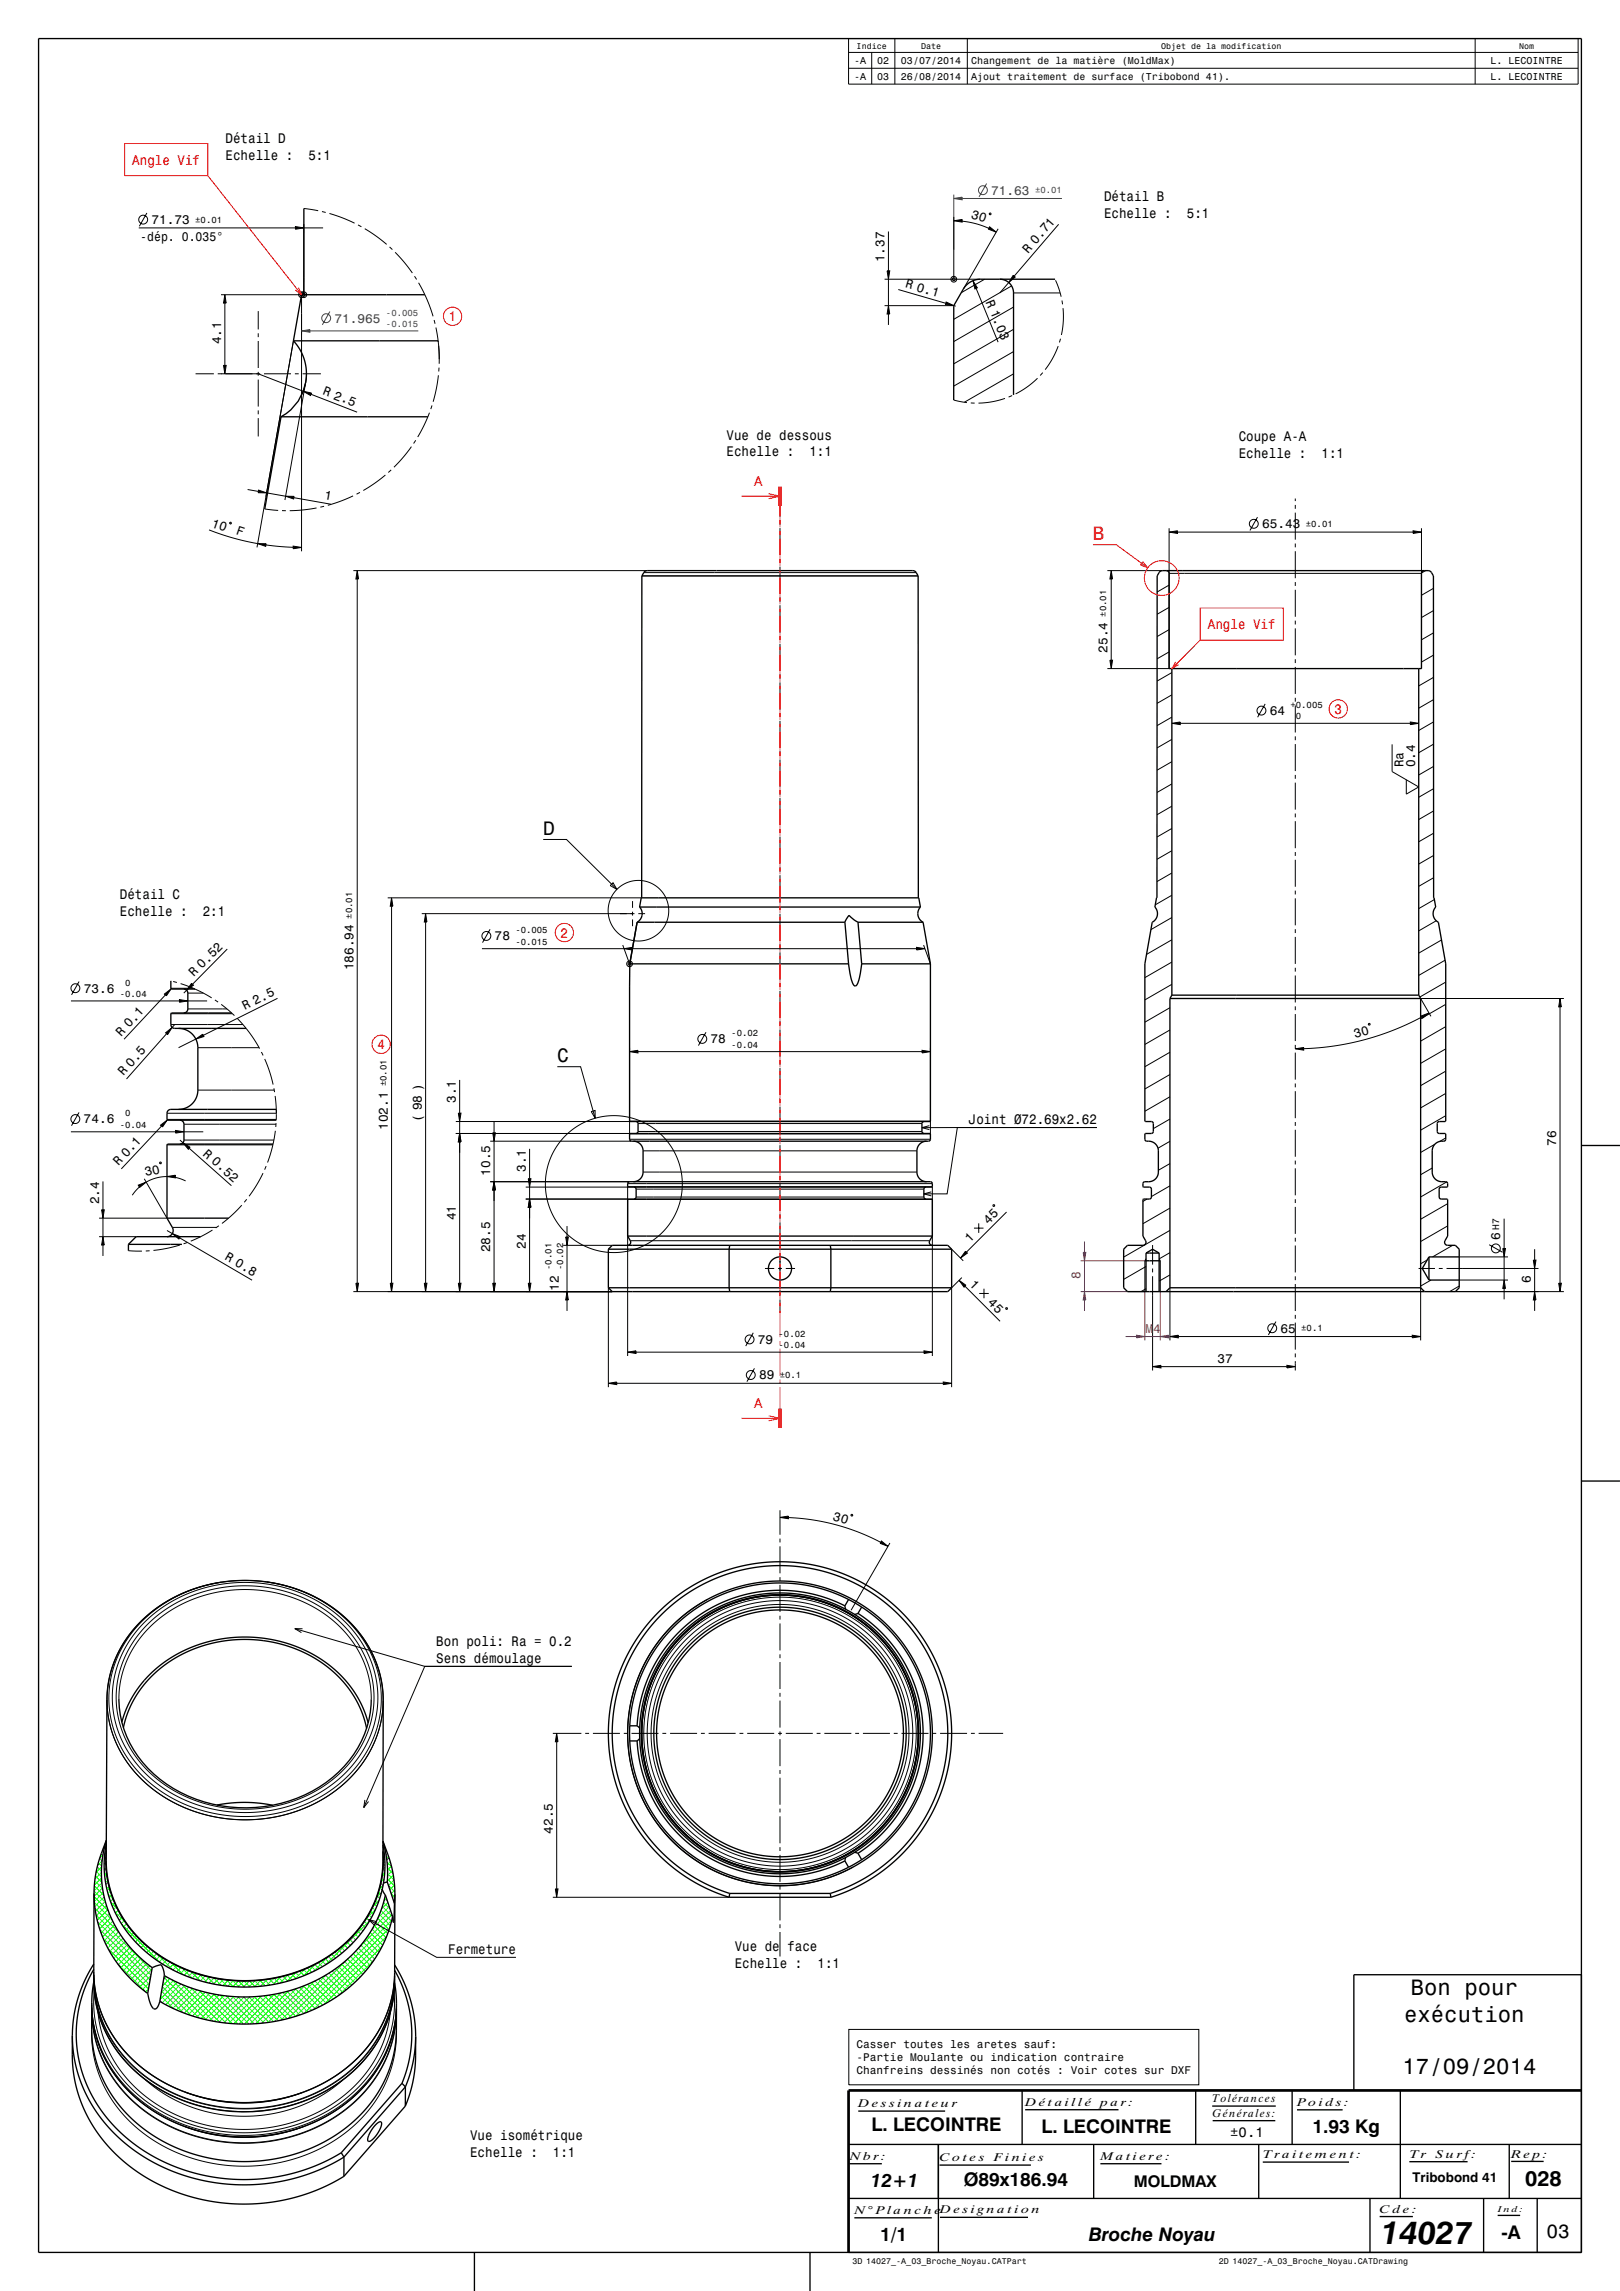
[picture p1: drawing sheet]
<svg xmlns="http://www.w3.org/2000/svg" width="420mm" height="594mm" viewBox="0 0 420 594" stroke-linecap="round" stroke-linejoin="round" font-family="sans-serif">
<defs><g id="words">
<text font-size="8.3" x="358.1" y="581.7">14027</text>
<g font-size="5.8">
<text x="365.8" y="517.2">Bon pour</text>
<text x="364" y="524.1">exécution</text>
<text x="363.6" y="537.6">17/09/2014</text>
</g>
<text font-size="5.6" x="395.5" y="566.9">028</text>
<text font-size="5" fill="#f00" x="283.4" y="140">B</text>
<g font-size="5">
<text x="140.8" y="216.5">D</text>
<text x="144.5" y="275.4">C</text>
<text x="400.9" y="580.3">03</text>
</g>
<g font-size="4.9">
<text x="226" y="552.6">L. LECOINTRE</text>
<text x="270" y="553">L. LECOINTRE</text>
<text x="340.3" y="553">1.93 Kg</text>
<text x="225.8" y="567">12+1</text>
<text x="249.8" y="566.7">Ø89x186.94</text>
<text x="228.2" y="580.9">1/1</text>
<text x="282.3" y="581">Broche Noyau</text>
<text x="389.3" y="580.4">-A</text>
</g>
<text font-size="4.2" x="293.9" y="566.9">MOLDMAX</text>
<g font-size="3.6">
<text x="58.5" y="37.1">Détail D</text>
<text x="58.5" y="41.4">Echelle :</text>
<text x="80" y="41.4">5:1</text>
<text x="286.2" y="52.1">Détail B</text>
<text x="286.2" y="56.5">Echelle :</text>
<text x="307.7" y="56.5">5:1</text>
<text x="188.4" y="114">Vue de dessous</text>
<text x="188.4" y="118.3">Echelle :</text>
<text x="209.8" y="118.3">1:1</text>
<text x="321.2" y="114.3">Coupe A-A</text>
<text x="321.2" y="118.6">Echelle :</text>
<text x="342.6" y="118.6">1:1</text>
<text x="31.1" y="233.1">Détail C</text>
<text x="31.1" y="237.4">Echelle :</text>
<text x="52.6" y="237.4">2:1</text>
<text x="251.2" y="291.5">Joint Ø72.69x2.62</text>
<text x="113.1" y="426.9">Bon poli: Ra = 0.2</text>
<text x="113.1" y="431.2">Sens démoulage</text>
<text x="116.2" y="506.6">Fermeture</text>
<text x="190.5" y="505.9">Vue de face</text>
<text x="190.5" y="510.2">Echelle :</text>
<text x="211.9" y="510.2">1:1</text>
<text x="121.9" y="554.9">Vue isométrique</text>
<text x="319" y="554">±0.1</text>
<text x="121.9" y="559.2">Echelle :</text>
<text x="143.4" y="559.2">1:1</text>
</g>
<g font-size="3.6" fill="#f00">
<text x="34.3" y="42.7">Angle Vif</text>
<text x="116.4" y="83.3">1</text>
<text x="195.6" y="126">A</text>
<text x="313.2" y="163.1">Angle Vif</text>
<text x="346" y="185.1">3</text>
<text x="145.3" y="243.1">2</text>
<text x="97.8" y="272.1">4</text>
<text x="195.6" y="365.1">A</text>
</g>
<text font-size="3.5" x="366.2" y="565.7">Tribobond 41</text>
<g font-size="3.3" fill="#336">
<text x="257" y="50.5">71.63</text>
<text x="86.7" y="83.6">71.965</text>
</g>
<g font-size="3.3">
<text x="39.3" y="58.1">71.73</text>
<text x="251.6" y="56.5" transform="rotate(18 251.6 56.5)">30</text>
<text x="36.4" y="62.4">-dép. 0.035°</text>
<text x="266.6" y="65.8" transform="rotate(-49 266.6 65.8)">R 0.71</text>
<text x="229.3" y="68" transform="rotate(-90 229.3 68)">1.37</text>
<text x="234.6" y="74.5" transform="rotate(16 234.6 74.5)">R 0.1</text>
<text x="255.5" y="78.2" transform="rotate(68 255.5 78.2)">R 1.03</text>
<text x="57.3" y="89.3" transform="rotate(-90 57.3 89.3)">4.1</text>
<text x="83.5" y="102.3" transform="rotate(21 83.5 102.3)">R 2.5</text>
<text x="84" y="129.4" transform="rotate(10 84 129.4)">1</text>
<text x="54.7" y="136.6" transform="rotate(19 54.7 136.6)">10</text>
<text x="327.2" y="137">65.43</text>
<text x="61" y="138.5" transform="rotate(19 61 138.5)">F</text>
<text x="287.1" y="169.3" transform="rotate(-90 287.1 169.3)">25.4</text>
<text x="329.2" y="185.4">64</text>
<text x="363.9" y="199" transform="rotate(-90 363.9 199)">Ra</text>
<text x="366.9" y="199" transform="rotate(-90 366.9 199)">0.4</text>
<text x="128.2" y="243.8">78</text>
<text x="91.6" y="251.6" transform="rotate(-90 91.6 251.6)">186.94</text>
<text x="21.7" y="257.4">73.6</text>
<text x="50.3" y="253.4" transform="rotate(-45 50.3 253.4)">R 0.52</text>
<text x="63.5" y="262" transform="rotate(-27 63.5 262)">R 2.5</text>
<text x="31.4" y="268.8" transform="rotate(-47 31.4 268.8)">R 0.1</text>
<text x="351.3" y="269.2" transform="rotate(-16 351.3 269.2)">30</text>
<text x="184.2" y="270.5">78</text>
<text x="32" y="279.1" transform="rotate(-49 32 279.1)">R 0.5</text>
<text x="118.2" y="286" transform="rotate(-90 118.2 286)">3.1</text>
<text x="21.7" y="291.3">74.6</text>
<text x="100.5" y="293" transform="rotate(-90 100.5 293)">102.1</text>
<text x="109.3" y="290.9" transform="rotate(-90 109.3 290.9)">( 98 )</text>
<text x="52.4" y="299.4" transform="rotate(41 52.4 299.4)">R 0.52</text>
<text x="403.5" y="297" transform="rotate(-90 403.5 297)">76</text>
<text x="30.7" y="302.4" transform="rotate(-47 30.7 302.4)">R 0.1</text>
<text x="37.8" y="305" transform="rotate(-13 37.8 305)">30</text>
<text x="127.1" y="304.8" transform="rotate(-90 127.1 304.8)">10.5</text>
<text x="136.3" y="303.8" transform="rotate(-90 136.3 303.8)">3.1</text>
<text x="25.7" y="312.3" transform="rotate(-90 25.7 312.3)">2.4</text>
<text x="118.2" y="316.4" transform="rotate(-90 118.2 316.4)">41</text>
<text x="256.2" y="317.6" transform="rotate(-45 256.2 317.6)">45</text>
<text x="136.3" y="323.8" transform="rotate(-90 136.3 323.8)">24</text>
<text x="251.5" y="322.3" transform="rotate(-45 251.5 322.3)">1</text>
<text x="389" y="321.5" transform="rotate(-90 389 321.5)">6</text>
<text x="58.1" y="326.5" transform="rotate(30 58.1 326.5)">R 0.8</text>
<text x="127.1" y="324.7" transform="rotate(-90 127.1 324.7)">28.5</text>
<text x="144.9" y="334.6" transform="rotate(-90 144.9 334.6)">12</text>
<text x="251.2" y="333.1" transform="rotate(45 251.2 333.1)">1</text>
<text x="396.9" y="332.5" transform="rotate(-90 396.9 332.5)">6</text>
<text x="256" y="337.9" transform="rotate(45 256 337.9)">45</text>
<text x="332" y="345.5">65</text>
<text x="196.5" y="348.4">79</text>
<text x="315.6" y="353.3">37</text>
<text x="196.8" y="357.7">89</text>
<text x="215.8" y="394" transform="rotate(17 215.8 394)">30</text>
<text x="143.3" y="475.4" transform="rotate(-90 143.3 475.4)">42.5</text>
</g>
<g font-size="3.3" fill="#800080">
<text x="280.2" y="331.7" transform="rotate(-90 280.2 331.7)">8</text>
<text x="296.9" y="345.5">M4</text>
</g>
<g font-size="2.9">
<text x="222.1" y="531">Casser toutes les aretes sauf:</text>
<text x="222.1" y="534.4">-Partie Moulante ou indication contraire</text>
<text x="222.1" y="537.9">Chanfreins dessinés non cotés : Voir cotes sur DXF</text>
<text x="314.3" y="545.1">Tolérances</text>
<text x="222.5" y="546.4">D e s s i n a t e u r</text>
<text x="265.8" y="546">D é t a i l l é</text>
<text x="285.3" y="546">pa r :</text>
<text x="314.4" y="548.8">Générales:</text>
<text x="336.3" y="546">Po i d s :</text>
<text x="220.3" y="560">Nb r :</text>
<text x="243.6" y="560.4">C o t e s</text>
<text x="257.6" y="560.4">Fi n i e s</text>
<text x="285.3" y="560">Ma t i e r e :</text>
<text x="327.4" y="559.6">Tr a i t e m e n t :</text>
<text x="365.4" y="559.5">Tr</text>
<text x="372.2" y="559.5">S u r f:</text>
<text x="391.8" y="559.4">R e p:</text>
<text x="221.5" y="574">N° Pl a n c h e</text>
<text x="243.7" y="573.9">D e s i gn a t i o n</text>
<text x="357.7" y="573.7">C d e :</text>
</g>
<g font-size="2.6">
<text x="221.4" y="16.6">-A</text>
<text x="227.4" y="16.6">02</text>
<text x="233.6" y="16.6">03/07/2014</text>
<text x="251.8" y="16.6">Changement de la matière (MoldMax)</text>
<text x="386.4" y="16.6">L. LECOINTRE</text>
<text x="221.4" y="20.7">-A</text>
<text x="227.4" y="20.7">03</text>
<text x="233.6" y="20.7">26/08/2014</text>
<text x="251.8" y="20.7">Ajout traitement de surface (Tribobond 41).</text>
<text x="386.4" y="20.7">L. LECOINTRE</text>
</g>
<text font-size="2.5" x="388.7" y="319" transform="rotate(-90 388.7 319)">H7</text>
<g font-size="2.3" fill="#336">
<text x="268.3" y="50.1">±0.01</text>
<text x="100.1" y="81.8">-0.005</text>
<text x="100.1" y="84.8">-0.015</text>
</g>
<g font-size="2.3">
<text x="50.6" y="57.7">±0.01</text>
<text x="338.6" y="136.6">±0.01</text>
<text x="286.8" y="159.9" transform="rotate(-90 286.8 159.9)">±0.01</text>
<text x="334.6" y="183.5">+0.005</text>
<text x="336" y="186.5">0</text>
<text x="91.3" y="238.2" transform="rotate(-90 91.3 238.2)">±0.01</text>
<text x="133.6" y="242">-0.005</text>
<text x="133.6" y="245">-0.015</text>
<text x="32.5" y="255.5">0</text>
<text x="31.1" y="258.5">-0.04</text>
<text x="189.6" y="268.7">-0.02</text>
<text x="189.6" y="271.7">-0.04</text>
<text x="100.2" y="281.7" transform="rotate(-90 100.2 281.7)">±0.01</text>
<text x="31" y="292.4">-0.04</text>
<text x="32.4" y="289.5">0</text>
<text x="143" y="329.3" transform="rotate(-90 143 329.3)">-0.01</text>
<text x="146" y="329.3" transform="rotate(-90 146 329.3)">-0.02</text>
<text x="201.9" y="346.6">-0.02</text>
<text x="337.4" y="345.2">±0.1</text>
<text x="201.9" y="349.6">-0.04</text>
<text x="202.2" y="357.3">±0.1</text>
</g>
<g font-size="2.2">
<text x="222.1" y="12.6">Indice</text>
<text x="238.8" y="12.6">Date</text>
<text x="301" y="12.6">Objet de la modification</text>
<text x="393.8" y="12.6">Nom</text>
<text x="388.3" y="573.4">In d :</text>
<text x="221" y="587.1">3D 14027_-A_03_Broche_Noyau.CATPart</text>
<text x="316" y="587.1">2D 14027_-A_03_Broche_Noyau.CATDrawing</text>
</g>
</g></defs>
<g fill="none" stroke="#000" stroke-width=".26">
<path d="M78.8 58.1v18.3M78.8 54.1l3.7 .5M83.5 54.8l.9 .3M85.4 55.4l3.3 1.1 3.2 1.4M92.8 58.3l.9 .5M94.6 59.3l3.1 2 2.5 2.1M247.3 56.2v16.2M258.8 59.3l-9.1 15.7M57.3 76.4h20.9v66.5M101 64l.7 .7M102.4 65.4l2.4 2.6 2.1 2.8M107.5 71.6l.5 .9"/>
<path d="M108.5 73.3l2.1 4 1.7 4.7M229.3 79.2h18M229.3 72.4h24.9M255.3 72.4l-6.1 3.5M262.3 74.1l-15 8.7M262.8 79.6l-15.5 9M262.8 75.9h12.1M273.5 72.4h.1M273.7 72.7l1.2 3.2M274.9 75.9l.2 1M275.3 77.9l.2 1M275.6 79.9l.1 3.5-.5 3.5"/>
<path d="M50.7 96.9h4.7M56.4 96.9h11M67 80.7v4.7M67 86.4v1M67 88.4v7M67 96.4v1M67 98.4v7M68.4 96.9h7M76.1 88.4l-9.5 53.5M76.5 96.9h.9M78.5 96.9h4.7M79.3 99.1l-5.4 30.5"/>
<path d="M79.4 96.9l-.2 2.6-1 2.9M112.5 83l.3 .9M113 84.9l.6 3.5M113.6 88.4l.3 5.9M113.6 88.4v.2M113.7 97.3l-.5 3.2-.9 3.7M113.7 89.6l.2 3.5M113.8 95.3l-.1 1M262.8 96.9l-12.8 7.4M262.8 91.2l-15.5 8.9M262.8 85.4l-15.5 8.9M269 98.1l-2.5 2.1-3.2 1.9"/>
<path d="M270.3 96.6l-.6 .8M274.3 89.7l-1.5 3.4-1.8 2.7M274.9 87.8l-.2 1M67 106.4v1M67 108.4v4.8M106.7 115.8l-2 2.6-2.6 2.7M107.8 114.2l-.6 .8M111.3 107l-1.3 3.2-1.7 3.1M112 105.1l-.3 1M247.3 103.7l3.4 .7M251.7 104.5h1M260.6 103.3l-3.4 .9-3.5 .3"/>
<path d="M262.4 102.6l-.9 .3M68.6 132l3.5 .3M73.1 132.4h1M82.1 131.7l-3.2 .5-3.8 .2M84 131.3l-1 .2M91.5 128.6l-3.4 1.4-3.1 1M93.3 127.7l-.9 .4M99.9 123.2l-2.8 2.1-2.9 1.9M101.4 121.8l-.7 .7M202.2 130.5v3.4M202.2 134.9v1M202.2 136.9v7"/>
<path d="M303.1 137v36.3h-16M335.8 129.3v.6M335.8 130.9v1M335.8 132.9v7M368.5 137v36.3M91.6 147.9h76.2M92.6 147.9l.4 2.2h-.7zM92.6 150.1v182.6M166.4 149.3h71.6M166.9 148.5h70.6M202.2 144.9v1M202.2 146.9v7"/>
<path d="M202.2 154.9v1M202.2 156.9v7M287.1 147.9h14.3M303.1 157.5l-3.1 1.8M303.1 151.7l-3.1 1.8M303.1 148.7h65.4M335.8 140.9v1M335.8 142.9v7M335.8 150.9v1M335.8 152.9v7M369.6 147.9l-1.1 .7M371.6 152.5l-3.1 1.8"/>
<path d="M371.6 158.3l-3.1 1.8M202.2 164.9v1M202.2 166.9v7M202.2 174.9v1M202.2 176.9v7M303.1 169l-3.1 1.8M303.1 163.2l-3.1 1.8M303.8 174.4l-3.8 2.2M335.8 160.9v1M335.8 162.9v7M335.8 170.9v1M335.8 172.9v7"/>
<path d="M371.6 164.1l-3.1 1.8M371.6 169.9l-3.1 1.8M371.6 175.6l-3.8 2.2M202.2 184.9v1M202.2 186.9v7M202.2 194.9v1M202.2 196.9v7M303.8 187.5l2.2-.3v.7zM303.8 197.5l-3.8 2.2M303.8 191.7l-3.8 2.2M303.8 185.9l-3.8 2.2M303.8 180.2l-3.8 2.2"/>
<path d="M306 187.5h59.6M328 182.5l-1.9 3.5M335.8 180.9v1M335.8 182.9v7M335.8 190.9v1M335.8 192.9v7M365.6 187.2l2.2 .3-2.2 .4zM371.7 181.4l-3.9 2.2M371.7 187.2l-3.9 2.2M371.7 192.9l-3.9 2.3M371.7 198.7l-3.9 2.2M140.8 217.7h6.1l13 12.9"/>
<path d="M202.2 204.9v1M202.2 206.9v7M202.2 214.9v1M202.2 216.9v7M303.8 214.8l-3.8 2.2M303.8 209l-3.8 2.2M303.8 203.2l-3.8 2.3M335.8 200.9v1M335.8 202.9v7M335.8 210.9v1M335.8 212.9v7M371.7 204.5l-3.9 2.2"/>
<path d="M371.7 210.3l-3.9 2.2M371.7 216l-3.9 2.3M100.5 232.8h65.7M101.5 232.8l.4 2.2h-.7zM101.5 235v97.7M109.3 236.9h55.2M110.3 236.9l.4 2.2h-.7zM110.3 239.1v93.6M158.9 228.9l1 1.7-1.7-1zM164 233.6v1.8M164 236.4v1M164 238.4v1.7"/>
<path d="M165.5 236.9h1.7M202.2 224.9v1M202.2 226.9v7M202.2 234.9v1M202.2 236.9v7M303.8 237.9l-5.4 3.1M303.8 232.1l-4.3 2.5M303.8 226.3l-3.8 2.3M303.8 220.6l-3.8 2.2M335.8 220.9v1M335.8 222.9v7M335.8 230.9v1"/>
<path d="M335.8 232.9v7M371.7 221.8l-3.9 2.2M371.7 227.6l-3.9 2.2M371.9 233.2l-4.1 2.4M372.4 238.7l-4.6 2.7M44.3 254.3h.1M44.3 256.2h5.8M44.9 254.5l1 .2M46.8 255l3.3 1.2M48.7 257.5h4M50.1 256.2l4.8 2.5M55.7 259.3l.8 .5"/>
<path d="M124.9 246h36.9M127.1 240.9l-2 3.5M161.5 245l1.7 4.9M161.8 246l2.2-.4v.7zM164 246h73.6M202.2 244.9v1M202.2 246.9v7M202.2 254.9v1M202.2 256.9v7M237.6 245.6l2.2 .4-2.2 .3zM239.5 245l1.7 4.9M303.8 255.2l-7 4.1"/>
<path d="M303.8 249.4l-7 4.1M303.8 243.7l-6.5 3.8M335.8 240.9v1M335.8 242.9v7M335.8 250.9v1M335.8 252.9v7M373.7 243.7l-5.9 3.4M374.7 249l-6.9 3.9M374.8 254.6l-6.7 3.9M405.5 258.9h-37.2l2.7 4.6M44.3 265.6h18.7M44.3 262.8h16"/>
<path d="M48.7 261.6h10.2M51.3 271.6h15.9M57.4 260.4l2.9 2.4M60.3 262.8l.5 .5M61.5 264l3.1 3.7 2.7 4.2M67.8 272.8l.4 .8M68.6 274.6l1.2 3 1 3.6M119.2 280v8.6M144.5 276.6h6l3.8 13.3M163.2 272.7l2.2-.4v.7zM163.2 271.7v22.3h78v-22.3M165.4 272.7h73.6"/>
<path d="M183 267.6l-1.9 3.5M202.2 264.9v1M202.2 266.9v7M202.2 274.9v1M202.2 276.9v7M239 272.3l2.2 .4-2.2 .3zM303.3 278.6l-6.5 3.7M303.3 272.8l-6.5 3.8M303.3 267l-6.5 3.8M303.3 261.3l-6.5 3.7M335.8 260.9v1M335.8 262.9v7"/>
<path d="M335.8 270.9v1M335.8 272.9v7M374.8 277.7l-6.5 3.8M374.8 272l-6.5 3.7M374.8 266.2l-6.5 3.7M374.8 260.4l-6.5 3.8M43.3 296.8h27.4M43.3 290.2h28.3M43.3 288.6h28.3M47.7 295.6h23.3M47.7 291.5h23.9M51.3 282.6h19.8"/>
<path d="M70.7 296.8l-1.3 4.6M71 282.2l.2 1M71.3 284.2l.3 4.4M71.4 293.2l-.7 3.6M71.6 291.2l-.1 1M71.6 290.4h.1M71.6 290.2v.2M71.6 288.6v1.6M118.2 293.9h45.1M118.2 290.8h45.1M118.8 288.6h.7l-.3 2.2zM119.2 293.9l.3 2.2h-.7z"/>
<path d="M119.2 290.8v3.1M119.2 296.1v36.6M127.1 295.9h36.6M127.7 293.7h.7l-.3 2.2zM128.1 290.9v2.8M128.1 295.9v10.5M137.3 297.9v7.7M153.3 288.2l1-.3v2zM163.2 290.7h78M163.2 295.4h78M165.4 291.3h73.6M165.4 293.4h73.6"/>
<path d="M166.7 298.4h71M202.2 284.9v1M202.2 286.9v7M202.2 294.9v1M202.2 296.9v7M239 292.4l45.4-.1h-36.2l-2.6 17.2h-6.1M241 291.8l-2 .6 2 .5M303.3 295.9l-3.1 1.8M303.3 290.1l-4.3 2.5M303.3 284.4l-6.5 3.7M335.8 280.9v1M335.8 282.9v7"/>
<path d="M335.8 290.9v1M335.8 292.9v7M372 296.7l-3.7 2.1M374.8 295l-1.5 .9M374.8 289.3l-6.5 3.7M374.8 283.5l-6.5 3.8M37.4 305.6l5.9 10.2h-17.6M44.7 318.2h11.4M55.1 318.9l-2.8 1.6-2.8 1.3M56.7 317.8l-.8 .6M62.7 312.5l-2.7 2.6-2.5 2.1M64 310.9l-.7 .8"/>
<path d="M68.2 304.2l-1.8 3.3-1.8 2.7M69 302.3l-.4 1M127.1 306.4h36.1M128.1 306.4l.3 2.2h-.7zM128.1 308.6v24.1M136.3 310.9h26.5M136.3 307.8h26.5M137 305.6h.6l-.3 2.2zM137.3 310.9l.3 2.2h-.6zM137.3 307.8v3.1M137.3 313.1v19.6M147 317.9v2.8"/>
<path d="M162.7 306.9h79M162.7 311h79M164.9 308.3h74.6M164.9 310.4h74.6M166.7 303.9h71M202.2 304.9v1M202.2 306.9v7M202.2 314.9v1M202.2 316.9v7M241.5 309l-2 .5 2 .6M252.5 318.4h2.5M253.7 317.2v2.5"/>
<path d="M257.4 312.5l.4-.1 .1 .3-.4 .1zM261 314.3l-10.4 10.4M297.4 310.9l-1.1 .6M303.3 319l-12 6.9M303.3 313.2l-7 4.1M303.3 307.5l-4.8 2.7M303.3 301.7l-3 1.7M335.8 300.9v1M335.8 302.9v7M335.8 310.9v1M335.8 312.9v7M371.3 302.8l-3 1.8"/>
<path d="M375.1 306.5l-6.8 3.8M375.3 317.9l-7 4M375.3 312.1l-7 4M25.7 320.6h9.6M33.3 324.3l3.5 .1M38.8 324.3l-1 .1M46.6 322.8l-3.1 .8-3.7 .6M48.5 322.2l-.9 .3M91.6 334.9h67.1M92.3 332.7h.7l-.4 2.2zM101.2 332.7h.7l-.4 2.2zM110 332.7h.7l-.4 2.2z"/>
<path d="M118.8 332.7h.7l-.3 2.2zM127.7 332.7h.7l-.3 2.2zM137 332.7h.6l-.3 2.2zM146 322.9h12.7M146.7 320.7h.7l-.4 2.2zM147 334.9l.4 2.2h-.7zM147 322.9v12M147 337.1v2.8M157.7 333.9v25.8M163.4 321.7h77.6M198.3 328.9h2.4M201.7 328.9h1"/>
<path d="M202.2 324.9v9M202.2 334.9v1M202.2 336.9v3.5M203.7 328.9h2.4M246.7 323.9l3 3M248.7 332l1.7 1.2-.4 .5zM249.4 331.2l-2.7 2.7v25.8M250.2 333.5l9.1 9.1M250.3 324.4l.5 .5-1.8 1.3zM253.9 335.4h2.4M255.1 334.1v2.5M260.9 339.1l.3 .1-.1 .3-.4-.1z"/>
<path d="M297.1 334.1l-1.3 .8M297.1 328.4l-5.8 3.3M297.1 326.4l-.3 .5v8M298.8 322.8v5.1M298.8 328.9v1M298.8 330.9v24.4M300.5 326.4l.3 .5v8M303.3 330.6l-2.8 1.6M303.3 324.8l-2.8 1.6M303.3 333.9v13.6M335.8 320.9v1M335.8 322.9v7"/>
<path d="M335.8 330.9v1M335.8 332.9v7M367.8 328.9h4.2M368.3 333.9v13.6M370 326.7l-1.7 1M371 331.9l-2.7 1.5M373 328.9h1M375 328.9h23.9M376.6 322.9l-5.2 3M377.3 334.9h28.2M378.3 333.4l-2.5 1.5M378.3 331.9h12.7"/>
<path d="M378.3 325.9h12.7M157.7 358.7l2.2-.4v.7zM159.9 358.7h84.6M162.7 350.6l2.2-.4v.7zM162.7 351.6v-43.9h79v43.9M164.9 350.6h74.7M195.3 345.6l-2 3.4M195.6 354.8l-2 3.4M239.6 350.2l2.1 .4-2.1 .3zM244.5 358.3l2.2 .4-2.2 .3zM335.8 340.9v1M335.8 342.9v7"/>
<path d="M335.8 350.9v1M335.8 352.9v2.4M202.2 393.4l2.2-.3v.7zM202.2 391.6v6.3M202.2 398.9v1M204.4 393.5l5.9 .5 6.2 1.3 5.9 1.9 5.9 2.7M220.7 392.7h.3v.3l-.3 .1zM228.5 399.5l1.7 1.4-2-.8zM69.1 410.2l6.3 1.3 3.2 1.2 3.1 1.4 2.9 1.6 2.6 1.8 2.3 2 2.3 2.3 1.9 2.3 1.7 2.6 1.4 2.5 1 2.7 .9 3 .5 2.7 .1 2.9-.1 2.8-.4 3-.7 2.7-1 2.7-1.3 2.6-1.5 2.5-1.8 2.3-2.4 2.5-2.3 2-2.3 1.7-2.8 1.7-3.1 1.5-3 1.2-3.3 .9-3.1 .7-6.5 .5-3.2-.1-3.8-.5-6.2-1.5-3.2-1.3-2.8-1.4-2.7-1.6-2.5-1.8-4.2-4-2.1-2.6-1.6-2.5-1.2-2.4-1.1-2.9-.8-3.1-.4-2.6-.2-3 .2-2.6 .5-3 .8-2.8 1-2.6 1.4-2.8 1.5-2.3 2-2.5 1.9-2 2.5-2.1 2.9-2.1 2.7-1.5 3.1-1.4 3-1.1 6.2-1.5M183.3 414.8l-3 1.8-3.2 2.4-3 2.7-2.5 2.7-2.2 3.1-2.1 3.4-1.6 3.6-1.3 3.5-1 3.9-.5 3.7-.2 3.8 .2 4 .6 3.7 .9 3.9 1.3 3.5 1.7 3.6 1.9 3.2 2.4 3.2 2.7 3 2.8 2.5 3 2.2 3.4 2.1 3.7 1.7 3.5 1.2 3.6 .9 4 .6 4 .2 4-.2 3.9-.6 3.9-1 3.3-1.2 3.7-1.8M202.2 400.9v7M202.2 408.9v1"/>
<path d="M202.2 410.9v7M202.2 418.9v1M230.7 400.1l-10 17.4M36.9 420.2l2.5-2.2 2.2-1.6 5.2-3 3.2-1.3 2.8-.9 6.1-1.2 3.2-.2h3.5l6.2 .8 5.9 1.8 5.5 2.6 2.6 1.6 2.4 1.9 2.1 1.9 2.1 2.4 1.7 2.2 1.6 2.7 1.1 2.4 1 2.9 .7 2.8 .3 2.8v2.8l-.2 2.8-1.3 5.1-1 2.6-1.3 2.4-1.9 2.8-2.2 2.6-2.7 2.6-2.6 2-3 1.9-3.1 1.5-3.4 1.3-3.6 1-3.4 .6-4 .4-3.5-.1-3.9-.3-3.7-.8-3.3-.9-3.6-1.5-3.3-1.6-3.1-2.1-2.5-2.1-2.5-2.4-2-2.5-1.8-2.8-1.5-3-1.2-3.3-.7-3.2-.3-2.8 .1-3.5 .5-3.2 .9-3.4 1.2-2.8 1.6-3 2.1-2.9zM37.6 420.5l2.2-2 2.5-1.9 5-2.8 5.8-2.1 6.1-1.2 3.2-.2h3.2l6 .8 5.7 1.7 5.4 2.6 2.6 1.6 2.5 1.9 2 1.9 2 2.3 3 4.5 1.2 2.6 .9 2.7 1 5.1 .1 2.6-.3 3-1.2 5.1-1.1 2.7-1.2 2.3-1.9 2.8-2.2 2.6-2.6 2.4-2.4 1.9-2.8 1.8-3.5 1.7-3.5 1.3-3.4 .9-3.4 .5-3.5 .3h-3.2l-4-.4-3.4-.6-3.6-1.1-3.1-1.2-3.5-1.8-2.8-1.8-2.7-2.3-2.3-2.2-2-2.5-1.7-2.7-1.5-3-1.1-3.1-.7-3.2-.3-3 .1-3.2 .5-3.3 .8-2.9 1.2-2.9 1.6-2.9 2-2.7zM38.5 420.9l4.3-3.5 2.4-1.5 2.8-1.5 5.3-1.9 6.1-1.1 6-.2 6 .8 5.6 1.6 5.3 2.5 4.6 3.3 3.9 4 2.9 4.3 1.2 2.4 1 2.7 .6 2.7 .4 2.4 .1 2.4-.2 2.8-.5 3-.8 2.5-.9 2.2-1.3 2.6-1.8 2.6-2.1 2.5-2.5 2.4-2.4 1.8-2.6 1.7-3.3 1.6-3.2 1.2-3.4 .9-3.4 .7-3.7 .3-3.8-.1-3.2-.3-3.4-.7-3.3-1-3.2-1.2-3.2-1.7-2.6-1.7-2.7-2.2-2.5-2.5-2-2.5-1.6-2.6-1.4-2.9-1-2.9-.6-3.2-.3-3 .2-3.2 .4-2.8 .9-3.2 1.3-2.8 1.4-2.5 2-2.8zM202.2 420.9v7M202.2 428.9v1M202.2 430.9v7M202.2 438.9v1M27.7 440.7l.2 2.8 .5 3.2 .8 2.9 1.2 2.9 1.5 2.8 1.6 2.4 2.2 2.6 2.2 2.1 2.5 2.1 3 2 2.8 1.4 3.1 1.4 3.3 1.1 3.6 .8 3.5 .5 3.4 .2 3.8-.2 3.2-.4 3.4-.7 3.6-1 3.1-1.3 3-1.5 2.7-1.7 2.8-2.2 2.3-2.2 2-2.2 1.9-2.6 1.6-2.9 1.2-2.9 .9-3.1 .5-2.8 .3-3.3M30.8 440.4l.2-2.9 .5-3 .9-2.7 1-2.4 1.3-2.4 1.7-2.4 1.8-2.1 2.3-2.2 2.6-2 2.3-1.4 2.8-1.5 3.1-1.2 2.9-.9 3.1-.7 3.5-.4 3-.1 3.2 .2 3.2 .4 3.2 .7 2.8 .9 2.7 1.1 3 1.6 2.8 1.8 2 1.7 2.2 2.1 1.9 2.2 1.5 2.3 1.3 2.3 1.2 2.6 .8 2.8 .5 2.8 .2 3"/>
<path d="M143.3 449.4h7.4M144.3 449.4l.4 2.2h-.7zM144.3 451.6v38.1M151.7 449.4h1M153.7 449.4h7M161.7 449.4h1M163.7 449.4h7M171.7 449.4h1M173.7 449.4h7M181.7 449.4h1M183.7 449.4h7M191.7 449.4h1"/>
<path d="M193.7 449.4h7M201.7 449.4h1M202.2 440.9v7M202.2 448.9v1M202.2 450.9v7M202.2 458.9v1M203.7 449.4h7M211.7 449.4h1M213.7 449.4h7M221.7 449.4h1M223.7 449.4h7M231.7 449.4h1"/>
<path d="M233.7 449.4h7M241.7 449.4h1M243.7 449.4h7M251.7 449.4h1M253.7 449.4h6.4M202.2 460.9v7M202.2 468.9v1M202.2 470.9v7M202.2 478.9v1M143.3 491.9h45.7M144 489.7h.7l-.4 2.2zM202.2 480.9v7"/>
<path d="M202.2 488.9v1M202.2 490.9v7M202.2 498.9v1M23.8 519.7l.2 3.2 .5 3.5 1 3.3 1.3 3.3 1.8 3.1 1.8 2.6 2.5 3 2.5 2.4 3 2.3 3.5 2.2 3.2 1.6 3.4 1.4 3.8 1.1 3.6 .8 4 .4 3.5 .2 3.7-.2 3.7-.5 3.7-.7 4-1.3 3.8-1.6 3.2-1.6 3-2 2.8-2.2 2.5-2.4 2.2-2.6 2.1-3 1.7-3.1 1.3-3.3 .9-2.9 .6-3.2 .2-3.5M23.8 519.3l.2 3.2 .5 3.3 .8 3.1 1.4 3.3 1.8 3.3 1.9 2.8 2.3 2.8 2.6 2.4 2.7 2.2 3.2 2.1 3 1.6 3.8 1.6 3.6 1.1 3.8 .9 3.7 .5 3.8 .2 4-.2 3.7-.4 3.9-.8 3.5-1.1 3.6-1.4 3.5-1.8 3.2-2.1 2.8-2.1 2.4-2.3 2.2-2.5 2.2-3 1.7-3.1 1.4-3.2 .9-3.2 .7-3.4 .2-3.5M24.3 512.9l.2 3.4 .5 3 .9 3.2 1.3 3.3 1.5 2.7 2 3 2.4 2.8 2.5 2.4 2.7 2.2 3 2 3.6 1.9 3.7 1.5 3.7 1.1 3.4 .7 3.7 .5 3.8 .2 3.5-.1 4.2-.5 3.9-.9 3.5-1.1 3.2-1.3 3.4-1.7 3.2-2.1 3-2.3 2.5-2.5 2-2.4 2.1-3 1.6-2.9 1.3-3 1-3.4 .5-3 .2-3.5M24.3 513.6l.2 3.2 .6 3.4 .9 3.2 1.4 3.5 1.7 3.1 2 2.7 2 2.3 2.6 2.6 2.6 2 3.2 2.1 3.7 1.9 3.4 1.4 3.7 1.1 3.7 .8 3.7 .4 3.5 .2 3.5-.1 4.2-.5 3.9-.9 3.5-1.1 3.4-1.4 3.4-1.8 3-1.9 3-2.3 2.5-2.5 2-2.4 2-2.8 1.7-3.1 1.4-3.3 .9-3.3 .5-3.2 .2-3.1M24.3 511.2l.2 3.3 .6 3.4 .9 3.1 1.4 3.5 1.8 3.1 1.9 2.8 2.1 2.4 2.5 2.4 2.6 2.1 3.4 2.2 3.5 1.7 3.1 1.3 3.3 1.1 3.9 .9 3.7 .5 3.7 .1 3.8-.1 4-.5 3.8-.8 3.1-.9 3.6-1.4 3.5-1.8 3.2-2 2.8-2.2 2.4-2.2 2.6-2.9 1.9-2.8 1.6-2.9 1.2-2.9 1.1-3.3 .6-3.5 .2-3.4M24.4 513.8l.3 3.1 .7 3.4 .9 2.9 1.4 3.3 1.8 3.1 1.8 2.5 2.2 2.4 2.5 2.4 2.4 1.9 3.2 2.1 3.2 1.7 3.4 1.4 3.5 1.1 3.6 .8 3.5 .5 4.2 .3 3.8-.2 3.9-.5 3.7-.7 3.3-1 3.4-1.4 3.5-1.7 3-1.9 2.6-2 2.6-2.4 2.4-2.7 2-2.7 1.7-2.9 1.4-3.1 1-3.1 .6-3.2 .3-3.1M24.4 516.3l-.1 3.7 .2 3 .8 3.6 1 3.4 1.6 3.4 1.9 3.1 2.4 3 2.4 2.5 2.6 2.3 3.1 2.2 3.2 1.8 3.7 1.7 3.5 1.2 3.9 .9 3.9 .6 4.5 .3 4-.2 4.2-.5 3.6-.8 4-1.3 3.6-1.5 3.4-1.9 3.5-2.4 2.7-2.3 2.5-2.6 2.4-3.1 1.9-3.3 1.3-2.8 1.1-3.3 .7-3.2 .4-3.5-.1-3.7M202.2 500.9v6.4M23.8 526.7l.1 3.5 .5 3.2 .9 3.4 1.3 3.4 1.6 3 2 3 2.2 2.6 2.7 2.6 2.9 2.3 3 2 3.2 1.7 3.6 1.5 3.8 1.2 3.6 .8 4 .6 4 .1 3.7-.1 4-.5 3.6-.8 3.8-1.1 3.6-1.5 3.4-1.8 3.2-2 2.8-2.2 2.5-2.4 2.4-2.8 1.9-2.8 1.7-3.2 1.3-3.2 1-3.4 .5-3.2 .2-3.7"/>
<path d="M23.8 521.3l.1 3.3 .6 3.2 .8 3.2 1.3 3.3 1.8 3.3 2 2.8 2.3 2.8 2.6 2.4 2.5 2 3.4 2.3 3 1.5 3.8 1.6 3.3 1.1 4.1 .9 3.7 .5 3.8 .2 4-.1 3.4-.4 3.9-.8 3.6-1.1 3.2-1.2 3.7-1.8 3-1.9 3.2-2.4 2.6-2.4 2.2-2.6 2.1-2.9 1.8-3.1 1.3-3.1 1-3.3 .7-3.7 .2-3.3M23.9 522.4l.2 2.8 .7 3.4 .9 3.1 1.4 3.3 1.7 2.9 1.9 2.8 2.5 2.7 2.5 2.4 3 2.3 3 1.9 3.3 1.6 3.1 1.3 3.3 1.1 4.1 .9 3.8 .5 3.9 .2 4-.2 3.5-.4 3.4-.7 3.6-1.1 3.8-1.5 3.3-1.6 2.8-1.8 3-2.3 2.8-2.5 2.2-2.6 2-2.7 1.7-2.9 1.4-3.3 1-3.1 .7-3.4 .3-2.9M25.4 521.6l.4 2.8 .8 3.4 1.1 2.9 1.3 2.6 1.5 2.5 1.9 2.5 2.3 2.6 2.4 2.1 2.7 2 3 1.9 3.1 1.5 3.1 1.3 2.9 .9 3.6 .8 3.7 .5 3.7 .2 3.8-.1 3.7-.5 3.4-.7 3.3-.9 3.2-1.3 3.3-1.6 2.8-1.7 2.7-1.9 2.5-2.2 2-2.2 2.1-2.7 1.7-2.6 1.4-2.8 1.1-2.9 .8-2.9 .5-3.2M37.6 539.1l2.5 2.1 3 2 3.2 1.7 2.9 1.3 3.5 1.1 3.4 .8 3.4 .4 3.5 .2 3.5-.1 3.2-.4 3.5-.7 3.7-1.1 3.4-1.5 3-1.5 3-2 2.6-2.1M220.1 526.2h90.7v14.3h-90.7zM47.7 551.3l3.8 1.3 3.8 .9 4.2 .5 3.3 .2 4-.1 4.2-.6 3.8-.8 3.8-1.3M48 542.4l3.5 1.2 3.6 .9 3.7 .5 4.2 .3 4.2-.2 3.7-.5 3.9-.9 3.7-1.2"/>
<circle cx="78.2" cy="76.4" r=".37"/>
<circle cx="78.2" cy="76.4" r=".75"/>
<circle cx="78.8" cy="76.4" r=".75"/>
<circle cx="78.8" cy="76.4" r=".38"/>
<circle cx="247.3" cy="72.4" r=".75"/>
<circle cx="247.3" cy="72.4" r=".38"/>
<circle cx="327" cy="184.2" r="1.15"/>
<circle cx="165.5" cy="236.1" r="7.9"/>
<circle cx="126.1" cy="242.7" r="1.15"/>
<circle cx="163.2" cy="249.9" r=".37"/>
<circle cx="163.2" cy="249.9" r=".75"/>
<circle cx="182.1" cy="269.4" r="1.15"/>
<circle cx="159.1" cy="307" r="17.8"/>
<circle cx="194.3" cy="347.3" r="1.15"/>
<circle cx="194.6" cy="356.5" r="1.15"/>
<circle cx="202.2" cy="449.4" r="35.8"/>
<circle cx="202.2" cy="449.4" r="35.3"/>
<circle cx="202.2" cy="449.4" r="34.4"/>
<circle cx="202.2" cy="449.4" r="33.4"/>
</g>
<g fill="none" stroke="#0f0" stroke-width=".26">
<path d="M26.6 479.8l.3 .2M27 478.7l.1 .2M27.1 479.1l-.4 .3M27.3 477.7l.1 .1M27.4 479.1l.2 .2M27.6 478.6l-.2 .1M27.6 477.2h-.1M99.3 478.9l.1 .1M99.3 477.5l.1 .1M99.4 478.9l-.1 .1M99.7 478.5l-.1 .2M99.8 479.4l.4 .5"/>
<path d="M100.1 479.6l-.2 .2M24.4 490.3l3 3M24.4 491.7l3.7 3.7M24.4 489l2.5 2.4M24.5 493.2l4.6 4.7M24.6 487.7l2 2M24.6 494.8l6.3 6.3M24.7 486.4l1.7 1.7M24.9 496.5l14.4 14.4M25 485.2l1.3 1.4M25.2 484.1l1.1 1.1M25.3 498.3l13.8 13.8"/>
<path d="M25.5 482.9l.9 .9M25.8 481.8l.7 .7-1.2 1.2M26.2 480.8l.4 .4M26.3 485.5l-1.7 1.7M26.3 486.9l-1.8 1.8M26.3 484l-1.4 1.5M26.4 488.2l-2 2M26.6 489.5l-2.2 2.1M26.7 480.8l-.8 .9M26.8 490.7l-2.3 2.3M27 483l.4 .5M27 491.9l-2.4 2.4"/>
<path d="M27 484.4l.6 .6M27.1 481.7l.3 .3M27.1 486l.7 .6M27.2 480.4l.3 .3M27.3 487.6l.8 .8M27.3 493l-2.6 2.5M27.4 482.9l-.4 .5M27.4 481.5l-.3 .4M27.5 484.3l-.5 .5M27.5 480l-.3 .4M27.6 489.3l1 1-.6 .6M27.6 494.1l-2.6 2.6"/>
<path d="M27.6 485.6l-.5 .5M27.8 486.8l-.5 .5M28 495.1l-2.8 2.8M28 488l-.5 .6M28.1 491.2l1.2 1.2M28.3 489.2l-.6 .5M28.4 496.2l-2.9 2.8M28.8 493.3l1.7 1.7M28.8 497.1l-3 3M28.9 491.3l-.6 .7M29.2 498.1l-3 3M29.3 492.4l-.6 .6"/>
<path d="M29.7 499l-3.1 3.2M29.7 493.4l-.6 .6M29.8 495.7l2.8 2.8M30.2 494.4l-.7 .6M30.2 500l-3.2 3.2M30.6 495.3l-.7 .7M31.1 496.2l-.7 .7M31.6 498.9l9.8 9.9M31.7 497.1l-.8 .7M32.2 498l-.7 .7M32.8 498.8l-.8 .8M33.4 499.6l-.8 .8"/>
<path d="M93.3 499.8l.8 .8M93.9 499l.8 .8M94.5 498.2l.7 .7M95 497.3l.8 .8M95.6 496.4l.7 .8M95.8 498l-11.4 11.4M96.1 495.5l.7 .7M96.6 494.6l.6 .7M97 499.3l3.1 3.1M97 493.6l.7 .7M97.3 495.1l-2.3 2.3M97.4 492.6l.7 .7"/>
<path d="M97.5 498.3l3 3.1M97.8 491.6l.6 .6M97.9 497.4l3 2.9M98.2 490.5l.6 .6M98.3 492.7l-1.6 1.6M98.4 496.4l2.8 2.8M98.5 489.4l.6 .6M98.7 495.4l2.8 2.7M98.8 488.3l.5 .6-.9 .9M98.9 490.7l-1.2 1.2M99 487.1l.5 .5M99.1 494.3l2.7 2.7"/>
<path d="M99.2 485.9l.5 .5M99.4 483.3l.4 .4M99.4 481.9l.4 .3M99.4 493.2l1.7 1.7M99.6 480.1l-.3 .3 .3 .3M99.6 487.2l-.8 .7M99.7 481.4l-.3 .3M99.7 492.1l.7 .7M99.7 485.6l-.6 .6M99.8 482.7l-.4 .4M99.8 484.1l-.5 .5 .5 .5M100.1 481.2l.9 .8"/>
<path d="M100.2 492.2l-.7 .7M100.3 482.8l1.2 1.2M100.4 484.3l1.5 1.5M100.4 487.2l1.9 1.8M100.5 480.6l-.4 .4M100.5 485.8l1.6 1.7M100.6 493.3l-1.7 1.6M100.8 481.7l-.5 .5M100.9 494.3l-2.9 2.9M101 499.9l-22.1 22.1M101.2 482.7l-.8 .8M101.3 495.4l-4.8 4.7"/>
<path d="M101.5 483.9l-1 1M101.6 497.9l-24.9 24.9M101.6 496.4l-9 9.1M101.7 485l-1.2 1.3M102 486.2l-1.6 1.6M102.1 487.4l-1.4 1.5 1.7 1.6M102.3 488.7l-1.2 1.2M102.3 492.9l-.2 .2 .2 .2M102.3 490.1l-.9 .9 1 .9M102.4 491.4l-.6 .6M25.9 500.3l13 13M26.8 502.6l11.9 11.9"/>
<path d="M28.1 505.3l10.4 10.4-.7 .8M30.5 509.2l7.4 7.4M30.8 500.8l-3.3 3.3M31.3 501.7l-3.4 3.4M31.9 502.5l-3.5 3.5M32.5 503.3l-3.5 3.6M33.1 504.1l-3.6 3.6M33.8 504.9l-3.7 3.7M34 500.4l-.8 .8M34.4 505.7l-3.7 3.7M34.7 501.2l-.9 .8M35.1 506.4l-3.8 3.8"/>
<path d="M35.3 501.9l-.8 .9M35.8 507.1l-3.9 3.9M36 502.6l-.8 .9M36.6 507.8l-4 3.9M36.7 503.3l-.8 .9M37.3 508.4l-4 4M37.5 504l-.9 .9M38.1 509.1l-4.1 4.1M38.2 504.7l-.9 .9M38.8 514l-1.8 1.8M38.9 509.7l-4.2 4.2M39 505.3l-.9 1"/>
<path d="M39.1 512.3l-2.9 2.9M39.4 510.6l-4 3.9M39.8 505.9l-1 1M40.6 506.5l-1 1M40.7 506.6l4.2 4.2 1-1.1M41.4 507.1l-.9 1M41.5 518.7l.5 .5M41.7 517.5l3.2 3.2M41.9 516.3l5.5 5.5M42.1 515.1l7.5 7.5M42.3 507.7l-1 1M42.3 513.9l9.3 9.3"/>
<path d="M42.5 512.7l11 11M43.1 512.5l-.7 .7M43.2 508.2l-1 1M44 513l-1.9 1.9M44.1 508.7l-1.1 1.1M44.4 508.9l3.1 3.1M44.5 513.3l10.8 10.7M45 513.5l-3.2 3.1M45 509.2l-1.1 1.1M45.9 513.9l-4.4 4.5M46.9 514.4l-4.9 4.9M46.9 510.1l-1.1 1.1"/>
<path d="M47.1 510.2l2.7 2.7M47.2 514.5l9.8 9.8M47.9 510.6l-1.1 1.1M47.9 514.8l-4.9 5M48.9 511l-1.1 1.1M48.9 515.2l-5 5M49.5 515.4l9.1 9.1M49.5 511.2l2.4 2.4M49.9 511.3l-1.1 1.2M50 515.6l-5.2 5.1M51 511.7l-1.2 1.2M51 515.9l-5.2 5.2"/>
<path d="M51.6 516.1l8.5 8.6M51.6 511.9l2.2 2.2M52.1 512l-1.2 1.2M52.1 516.2l-5.3 5.4M53.2 512.3l-1.2 1.3M53.3 516.5l-5.5 5.5M53.5 516.6l8.2 8.1M53.6 512.4l2 2M54.3 512.6l-1.2 1.3M54.4 516.8l-5.5 5.5M55.3 517l7.8 7.8M55.4 512.8l1.9 1.9"/>
<path d="M55.5 512.9l-1.3 1.3M55.6 517l-5.7 5.7M56.7 513.1l-1.3 1.3M56.8 517.2l-5.8 5.8M57 517.3l7.5 7.5M57.1 513.1l1.8 1.8M57.9 513.3l-1.3 1.3M58 517.4l-5.9 5.9M58.6 517.5l7.3 7.2M58.8 513.4l1.7 1.7M59.2 513.4l-1.4 1.4M59.3 517.6l-6.1 6"/>
<path d="M60.2 517.6l7 7M60.3 513.5l1.7 1.7M60.4 515.1l1.4-1.5 1.6 1.6M60.5 513.5l-1.4 1.5M60.6 517.6l-6.2 6.3M61.7 517.7l6.8 6.8M61.9 517.7l-6.3 6.4M63.1 517.7l6.6 6.6M63.2 513.6l-1.5 1.5M63.3 513.6l1.5 1.6M63.3 517.7l-6.5 6.6M64.6 517.7l6.4 6.5"/>
<path d="M64.6 513.6l-1.5 1.6M64.7 513.6l1.5 1.5M64.8 517.7l-6.8 6.8M65.9 517.7l6.3 6.2M66 513.6l1.5 1.4M66.1 513.5l-1.6 1.7M66.3 517.7l-7 6.9M67.2 517.6l6.1 6.1M67.3 513.5l1.4 1.4M67.7 513.4l-1.7 1.7M67.8 517.5l-7.2 7.2M68.5 517.5l6 5.9"/>
<path d="M68.6 513.3l1.4 1.4M69.3 513.2l-1.8 1.8M69.4 517.3l-7.4 7.5M69.8 517.3l5.8 5.8M69.8 513.1l1.4 1.4M71 517.1l5.7 5.7M71 512.9l-1.9 1.9M71.1 512.9l1.3 1.3M71.1 517.1l-7.7 7.7M72.2 516.9l5.5 5.5M72.2 512.7l1.3 1.3M72.8 512.6l-2 1.9"/>
<path d="M72.9 516.7l-8.1 8.1M73.3 516.6l5.5 5.5M73.4 512.4l1.2 1.3M74.4 516.3l5.4 5.4M74.5 512.1l1.2 1.2M74.7 512.1l-2.1 2.1M74.8 516.2l-8.5 8.5M75.5 516l5.3 5.3M75.6 511.8l1.2 1.2M76.6 515.7l5.2 5.1M76.6 511.5l1.2 1.1M76.7 511.4l-2.2 2.3"/>
<path d="M76.8 515.6l-9 9M77.7 515.3l5 5.1M77.7 511.1l1.1 1.1M78.7 514.9l5 5M78.7 510.7l1.1 1.1M79 510.6l-2.5 2.5M79.1 514.8l-9.7 9.6M79.7 514.5l4.9 4.9M79.7 510.3l1.1 1.1M80.7 509.8l1.1 1.1M80.7 514.1l4.8 4.8M81.6 513.6l-10.5 10.5"/>
<path d="M81.6 509.4l1.1 1M81.6 509.3l-2.9 3M81.6 513.6l4.7 4.7M82.5 508.9l1.1 1M82.6 513.1l4.6 4.7M83.5 508.4l1 1M83.5 512.6l4.5 4.6M84.3 507.8l1 1M84.4 512.1l4.5 4.5M84.7 511.9l-11.8 11.9M85 507.4l-3.7 3.8M85.2 507.3l1 1"/>
<path d="M85.3 511.6l4.4 4.4M86 506.7l1 1M86.1 511l4.3 4.3M86.9 506.1l.9 1M87 510.5l4.2 4.2M87.7 505.5l.9 .9M87.8 509.9l4.1 4.1M88.4 504.9l1 .9M88.6 509.2l4.1 4.1M89.2 504.2l.9 .9M89.4 508.6l4 4M89.9 503.5l.9 .9"/>
<path d="M90.1 507.9l4 4M90.2 507.8l-15.5 15.5M90.7 502.8l.8 .9M90.8 507.3l3.9 3.8M91.4 502.1l.8 .9M91.4 503.8l-.9 .9M91.6 506.6l3.8 3.8M92 501.4l.9 .8M92.2 505.8l3.8 3.8M92.7 500.6l.8 .8M92.9 505.1l3.7 3.7M93.6 504.3l3.6 3.6"/>
<path d="M94.2 503.5l3.5 3.6M94.8 502.7l3.4 3.5M95.4 501.9l3.3 3.4M95.9 501.1l3.3 3.2M96.5 500.2l3.2 3.2M97 508.1l-9.3 9.3M99.1 504.7l-15.1 15M100.2 502.1l-18.9 18.9"/>
</g>
<path d="M280.2 334.9h16.6v12.6M280.2 326.9h16.6M300.8 334.9v12.6" fill="none" stroke="#800080" stroke-width=".26"/>
<path d="M247.3 50.5v14.3M78.2 81.3v5.5" fill="none" stroke="#336" stroke-width=".26"/>
<g fill="none" stroke="#000" stroke-width=".35">
<path d="M10 10h400v574h-400zM78.8 54.1v22.3M110.1 76.4h-31.9l-2.1 12M259.2 72.4a3.6 3.6 0 0 1 3.6 3.5v26.5M273.5 72.4h-19.3a5.2 5.2 0 0 0-4.5 2.6l-2.4 4.4v24.3M76.1 88.4l1.4 1.9 1.2 2.4 .7 2.7v2.4a12.8 12.8 0 0 1-6.5 10.3M76.1 88.4h37.5M72.9 108.1h38M72.9 108.1l-4.3 23.9M300.7 148.2l.7-.3h68.8l.8 .4 .6 1 .1 83.5 .5 2.4a2.5 2.5 0 0 0 .7 3.9l1.9 10.8v40.8l-1.7 .1-.4 .2-.1 2.4 .5 .5 1.7 .1v1.4l-.2 .4a2.71 2.71 0 0 0-3.3 2.6v5.5a2.5 2.5 0 0 0 2.5 2.5h1.1l.4 .5-.1 .9h-1.8l-.3 .5 .1 2.3 .4 .3 1.7 .1v9.5l-.8 1.4 .1 .5 .5 .5h2.2l1 1v10l-1 1h-85l-1-1v-10l1-1 4.3-.1 .4-.2 .1-.5-.8-1.6v-9.5l1.7-.1 .4-.2 .1-2.4-.4-.5h-1.7v-1.2a1.85 1.85 0 0 1 1.7-.2 2.5 2.5 0 0 0 2.2-2.5v-5.5a2.76 2.76 0 0 0-3.3-2.6l-.2-.4v-1.4l1.9-.2 .3-.4v-2.3l-.4-.3-1.8-.1v-40.8l1.9-10.8a2.5 2.5 0 0 0 .7-3.9l.6-2.4v-83.5zM302.4 147.9l.5 .3 .2 .5v24.6h65.4v-24.6l.3-.6 .4-.2M303.8 173.3v84.7"/>
<path d="M367.8 173.3v84.7M165.2 239.1h53.9M165.2 239.1l-1.9 10.8M165.8 235.2l.4 .5a2.53 2.53 0 0 1-1 3.4M165.8 235.2h72.8M165.8 235.2l.4-2.4h72l.4 2.4M166.4 232.8v-83.5l.7-1.1 .7-.3h68.9l.7 .4 .6 1 .1 83.5M219.1 239.1l1-1.8 1.3 1.1 1 .7M219.1 239.1l.9 10.8M222.4 239.1h16.9M222.4 239.1l1 10.8M238.6 235.2a2.5 2.5 0 0 0 .7 3.9"/>
<path d="M239.3 239.1l1.9 10.8M44.3 254.3l.1 2.1h6.2M47.6 256.4l.8 .4 .3 .7v4.2l-.4 .7-.7 .2M163.3 249.9v40.9h77.8l.1-40.9M163.3 249.9h56.7M220 249.9l.6 3.6 .8 1.9a.48 .48 0 0 0 .5 .2 .48 .48 0 0 0 .3-.4l.6-1.7 .6-3.6M223.4 249.9h17.8M303.3 258.9h65M303.3 258.9v75M303.8 258h64M303.8 258l-.5 .9M367.8 258l.5 .9"/>
<path d="M368.3 258.9v75M46.3 266.6a5 5 0 0 1 5 5v11a5 5 0 0 1-5 5M60.1 262.6h-15.6l-.2 .2v3.1l.5 .6 .4 .1h18.6M46.6 290.4l.8 .4 .3 .7v4.2l-.4 .7-.7 .2M70.8 296.6l-27.5 .1v19.1M71.6 287.6h-27.3l-.7 .3-.3 .7v1.6l.2 .2h28.1M163.3 293.9h77.8l.1 1.5-.5 .5h-77l-.3-.1-.2-.4zM164.2 295.9a2.5 2.5 0 0 1 2.5 2.5v5.5a2.5 2.5 0 0 1-2.5 2.5M164.9 290.8l.3 .1 .2 .4v2.1l-.5 .5M239.5 290.8l-.4 .2-.1 .3v2.1l.2 .4 .3 .1M240.2 295.9a2.5 2.5 0 0 0-2.5 2.5v5.5a2.5 2.5 0 0 0 2.5 2.5M410 297h10"/>
<path d="M43.3 315.8l1.4 2.4a1.6 1.6 0 0 1-1.4 2.4M43.3 315.8h16M162.8 306.6l.4-.2h78.1l.4 .3v1l-78.9 .1zM164.4 307.8l.3 .1 .2 .4v2.1l-.5 .5M240 307.8l-.4 .2-.1 .3v2.1l.2 .4 .3 .1M33.3 322.6h13.9M33.3 322.6v1.7M52 320.6h-16.7l-2 2M157.7 323.9l1-1h87l1 1M157.7 323.9h89M157.7 333.9h89M157.7 333.9l1 1h87l1-1"/>
<path d="M157.7 323.9v10M162.7 320.5l.8 1.6-.1 .5-.7 .3M162.7 320.5l.1-9.6h78.8l.1 9.6M162.7 320.5h79M189.2 322.9l-.2 1v10l.2 1M215.3 322.9l.1 1v10l-.1 1M241.7 320.5l-.8 1.7 .2 .4 .6 .3M246.7 323.9v10M296.8 326.9h4M297.1 324.9h3.4M297.1 324.9v10M297.1 324.9l1.7-1 1.7 1"/>
<path d="M300.5 324.9v10M303.3 333.9h65M303.3 333.9l-1 1M368.3 333.9l1 1M370.5 325.9h7.8M370.5 325.9l-1.8 3 1.8 3M370.5 331.9h7.8M370.5 325.9v6M410 384h10M219.1 416.4l.2 .9M219.1 416.4l-4.2-1.8-4.5-1.4-4.5-.7-4.5-.2-4.4 .4-4.7 1-4.5 1.5-4 2-3.8 2.5-3.6 3.1-3.2 3.5-2.7 3.9-2.1 3.9-1.7 4.5-1.1 4.6-.4 4.3M220 414.7l-.9 1.7"/>
<path d="M222.4 418.3l3.7 2.7 3.4 3.3 2.9 3.5 2.4 3.8 1.9 4 1.4 4.6 .9 4.1 .3 4.8-.2 4.7-.9 4.7-1.4 4.3-1.9 4.3-2.6 4-2.8 3.5-3.4 3.2-3.7 2.7M222.4 418.3l-.8 .3M223.4 416.7l4.2 3.1 3.7 3.6 3.1 4 2.5 4.3 2.1 4.8 1.3 4.5 .8 5 .1 5.2-.6 5-1.2 5.1-2 4.9-2.5 4.5-3 4-3.5 3.6-3.9 3.1-4.5 2.7M223.4 416.7l-4.4-2.5-4.8-1.9-5.1-1.3-5.2-.5-5.3 .1-4.9 .8-5.1 1.5-4.3 1.9-4.5 2.7-4.1 3.3-3.2 3.4-3.2 4.2-2.5 4.6-1.8 4.7-1.2 4.9-.5 4.9M223.4 416.7l-1 1.6M30.8 440.4a27.7 27.7 0 0 0 16.1 24.4 36.5 36.5 0 0 0 40.9-5.3 26.3 26.3 0 0 0 8.5-18.9M31.6 446.5l1.6-4.5 2.5-4.2 3.3-3.8 4.2-3.4 4.8-2.8 5-1.9 5.6-1.1 5.2-.4 5.2 .5 5.3 1.2 5.5 2.1 4.3 2.6 4 3.3 3.1 3.6 2.6 4.5 1.7 4.5M32 447.9l1.5-4.7 2.3-4.3 3-3.7 4-3.6 4.7-2.8 5-2 5.5-1.3 5.5-.4 5.3 .4 5.6 1.2 4.9 2 4.8 2.9 4 3.5 3 3.7 2.4 4.3 .9 2.5 .6 2.5M99.4 440.9l-.1 41.7-.3 3.8-1.1 4.5-1.9 4.5-2.5 4-3.5 3.9-2.4 2.1-3.1 2.2-3.2 1.8-3.6 1.6-3.7 1.2-3.9 .8-3.7 .4-3.7 .1-3.8-.2-3.9-.6-3.8-1-3.5-1.3-3.3-1.6-3-1.8-2.9-2.2-2.5-2.3-3-3.5-2.5-4.3-1.7-4.3-1-4.2-.3-3.5 .2-42 .2-2.8 .4-2.8 .8-2.8 1-2.6 1.4-2.8 1.5-2.3 1.8-2.3 2.2-2.4 4-3.2 4.7-2.8 4.5-1.9 5.3-1.4 5.4-.8 5.5 .1 5 .6 5.3 1.4 4.5 1.9 4.9 2.9 3.8 3.1 3.4 3.8 2.6 3.9 1.9 4.2 1.1 4.5 .5 4.7M163.3 447.5l.1 5.2 .6 4.7 1.4 4.8 2 4.8 2.7 4.6 3.3 4.1 3.8 3.6 3.8 2.8 4.3 2.5 4.9 1.9 5.1 1.3 5 .6 4.9-.1 5-.7 5-1.4 4.8-2.1M163.3 451.4h1.9M163.3 447.5h1.9"/>
<path d="M165.2 451.4l.5 4.4 1 4.2 1.6 4.4 2.1 4 2.7 3.9 2.9 3.4 3.4 3 3.9 2.7 4 2 4.5 1.6 4.4 1 5 .5 4.5-.1 4.6-.8 4.6-1.3 4.2-1.8M165.2 447.5l.6 .6M165.8 450.8l-.6 .6M27.6 479.8l-.2 3.2 .3 3.1 .7 3.4 .9 2.9 1.5 3.2 1.8 2.9 2 2.7 2.3 2.3 2.8 2.4 3 2 3.2 1.8 3.3 1.4 3.5 1.1 3.4 .8 3.5 .5 3.7 .1 4-.1 3.5-.5 3.1-.7 3.6-1.1 3.1-1.3 3.2-1.7 3-2 2.7-2.2 2.4-2.5 2.3-2.9 1.8-2.8 1.4-3 1-2.9 .7-3.2 .3-3.7-.1-3M27.6 478.1l-.5 3.4-.1 3.3 .4 3.4 .7 3.2 1.2 3.3 1.5 3 2 3 2.4 2.8 2.5 2.4 2.9 2.4 3.3 2 3.9 1.9 3.5 1.2 4.1 1 3.7 .6 4 .2 4.2-.2 3.7-.5 4.1-1 3.3-1.1 3.7-1.7 3.1-1.8 2.7-1.9 3-2.7 2.3-2.5 2.2-3.1 1.6-3 1.4-3.5 .9-3.3 .5-3.7-.1-3.5-.4-3.4M27.6 477.3l-1.1 4.6-.2 4.6 .5 4.5 1.3 4.4 1.8 4 2.7 4.2 3.3 3.6 3.6 3M27.6 477.1l-1.7 4.5-.8 2.7-.5 3.2-.2 3.4M56.2 468l3.8-.5 3.5-.2 4 .2 3.2 .6M99.3 477.5l1 5.3 .1 5.1M99.3 477.3l1.6 4.6 .8 2.8 .5 3 .2 3.4M24.4 490.9l.2 3.9 .7 3.4 1.1 3.5 1.6 3.4 2 3.3 2.7 3.4 2.8 2.8 2.8 2.3M24.4 490.9l-.1 20.8 .4 4.3 .7 3.2 1.2 3.5 1.5 3.2 1.9 3 2.9 3.6 3.2 3 3.8 2.9 4.2 2.3 4.2 1.9 4.8 1.4 5 .8 4.9 .4 5-.3 4.9-.8 5-1.4 4.3-1.8 4.4-2.4 3.5-2.5 3.5-3.4 2.8-3.3 2-3.2 1.6-3.2 1.2-3.5 .8-3.4 .3-3.9 .1-21"/>
<path d="M99.1 489.9l.8 1.4M99.9 491.3l-1.2 4.2-1.6 3.7-2.2 3.4-2.4 3-3 2.9-3.8 2.8-3.8 2.2-4.2 1.8-4.3 1.3-4.6 .8-4.5 .4-4.7-.2-4.7-.7-4.6-1.2-3.8-1.5-3.9-2M99.9 491.3l1.9 5.6M100.4 487.9l1.9 5.6M100.4 487.9l-1 .4M101.8 496.9l-1.2 4.2-1.7 3.9-2.2 3.6-2.9 3.5-3.2 3.1-3.6 2.7-3.9 2.3-4.5 1.9-4.2 1.3-4.9 1-4.9 .4-5.3-.2-5.1-.8-4.3-1.1-4.6-1.8-3.9-2M102.3 493.5l-.3 4.9-.2-1.5M102.4 491.1l-.1 2.4M189 491.9l-3.6-1.3-3.6-1.6-3.5-2-3.2-2.3-3.3-2.8-2.6-2.7-2.5-3-2.3-3.3-2-3.5-1.5-3.4-1.2-3.6-1-3.9-.7-3.9-.3-4.2 .1-3.8 .4-4 .8-3.9 1.1-3.6 1.4-3.7 1.7-3.4 2.1-3.4 2.2-3 2.8-3.2 2.7-2.6 3.2-2.5 3.1-2 4-2.1 3.4-1.5 3.6-1.1 4.1-1 3.7-.5 3.8-.2 4 .2 3.7 .4 4.2 .9 3.5 1.2 3.5 1.4 3.8 1.9 3.3 2.2 3.2 2.5 2.7 2.5 2.7 3 2.4 3.2 2.1 3.4 1.7 3.3 1.6 3.9 1.1 3.9 .8 3.9 .4 4 .1 3.5-.3 4.2-.6 4-1 4.1-1.4 3.7-1.5 3.5-2 3.4-2.3 3.3-2.6 3.1-2.8 2.8-3.1 2.6-3.1 2.1-3.4 2-3.7 1.7-3.5 1.2M189 491.9h26.4M189.2 490.9l-3.9-1.4-3.1-1.5-3.7-2.1-3-2.2-3.1-2.6-2.6-2.7-2.4-2.9-2.1-3.1-1.9-3.4-1.6-3.5-1.3-3.7-.9-3.7-.6-3.9-.3-4 .1-3.5 .4-3.8 .7-3.6 1.1-3.6 1.4-3.8 1.9-3.8 2-3.2 2.2-3 2.5-2.8 2.7-2.5 3-2.4 3.1-2 3.7-2.1 3.5-1.4 3.5-1.2 3.9-.9 3.7-.5 3.8-.2 3.7 .2 3.8 .4 3.6 .8 3.6 1.1 3.7 1.5 3.1 1.5 3.4 2.2 3.2 2.4 2.8 2.5 2.7 2.9 2.3 3 2 3.2 1.9 3.5 1.5 3.7 1.2 3.8 .8 3.9 .4 4.3 .1 3.5-.3 4.2-.6 3.9-1 3.7-1.3 3.7-1.6 3.4-1.8 3.3-2.1 3.1-2.6 3.1-2.8 2.8-2.9 2.4-3 2.2-3.5 2-3.6 1.6-3.3 1.2M189.2 490.9h26.1"/>
<path d="M189.2 490.9l-.2 1M215.3 490.9l.1 1M219.1 482.5l.9 1.6M219.3 481.6l-.2 .9M221.6 480.3l.8 .2M222.4 480.5l1 1.7M24.3 513.9l-.4 3.4-.1 4.1 .5 3.7 .9 3.8 1.2 3.1 1.8 3.6 2.2 3.1 2.7 3.2 2.9 2.6 3.2 2.5 3.3 1.9 3.7 1.8 4.2 1.5 4.1 1 4.2 .6 4.2 .3 4.5-.2 4.2-.6 4.1-1 3.7-1.2 3.8-1.7 3.6-2 3.2-2.4 3.2-2.8 2.7-3 2.2-3.2 1.8-3.3 1.4-3.5 .9-3.6 .5-3.9 .1-3.6-.5-4M24.3 510.6l-1.3 2.6-1.4 3.2-.8 3-.6 2.9-.4 3.1v2.8l.2 3 .5 3.2 .8 2.8 1.2 3.3 1.3 2.8 1.7 2.9 1.9 2.5 2.4 2.8 2.4 2.2 2.5 2.1 5.6 3.6 3.3 1.6 3.2 1.3 3.5 1.1 3.4 .8 3.9 .6 3.5 .3h4l3.5-.3 3.7-.5 3.4-.7 3.5-1.1 3.2-1.2 6.1-3.1M24.3 509.2l-2.3 4.3-1.8 4.5-1.1 4.9-.3 4.9M24.3 512l.1 3.5 .3 2.8 .6 2.8 .8 2.7 1.2 2.9 1.4 2.5 1.9 2.9 1.8 2.3 2.1 2.1 2.7 2.3 2.9 2.1 2.7 1.6 2.8 1.4 3.2 1.2 3.3 1 3.1 .7a42.4 42.4 0 0 0 38.9-12.3 31.1 31.1 0 0 0 8.2-22.2M38.3 516.9l.4 1.9 .8 1.7a.75 .75 0 0 0 .8 .4 .75 .75 0 0 0 .6-.6l.5-1.4M39.5 510.2l2.3-.8 .5 1.2 .3 1.6"/>
<path d="M39.5 510.2l-1.2 6.7M42.6 512.2l-1.2 6.7M102.3 510.8l1.8 3.7 1.2 3.3 .9 3.6 .5 3.8v3.9l-.4 3.9-.8 3.6-1.3 3.6M102.3 509.5l2.3 4.2 1.8 4.7 1 4.9 .4 4.8M410 512h-59v30M18.8 527.8l.3 4.9 1.2 5.3 1.9 4.8 2.8 4.8 3.4 4.3 4.2 4 4.7 3.3 5.3 2.8 5.9 2.3 5.6 1.3 5.9 .8h6.2l6-.7 6-1.4 5.7-2.2 5.3-2.8M18.8 527.8v7.1l.6 4.8 1.6 5.2 2.4 5.2 3.4 4.9 3.9 4.2 4.6 3.7 5.1 3.1 6 2.6 5.9 1.7 6.2 .9 6.7 .2 6.5-.6 6.5-1.6 6.1-2.3 4.9-2.6M23.8 520.5l.1 8.4 .5 3.4 .9 3.2 1.3 3.5 1.6 2.9 2.3 3.4 2.4 2.8 3.1 2.8 3.2 2.4 3.1 1.9 3.9 1.9 3.9 1.4 4.3 1.1 4.2 .6 4.3 .2 4-.1 4.4-.6 4.1-.9 4.2-1.4 3.8-1.7 3.5-2 3.1-2.2 3-2.7 2.6-2.9 2.4-3.3 1.7-3.1 1.4-3.5 1-3.3 .5-3.5 .2-8.4M107.8 528.1l-.2 3.5-.5 3-.8 3.2-1.2 3.3M107.8 528.1l-.1 6.1-.4 3.9-.8 4-1.4 4M88.5 558.2l.7 1.1M89.2 559.3v5"/>
<path d="M97.5 550.8l.5-.4a.55 .55 0 0 1 .8-.3 .55 .55 0 0 1 .1 .9 6.6 6.6 0 0 1-3.3 4.2 1.57 1.57 0 0 1 .2-1.9l.7-1.3zM104.2 540.2l-15.7 18M104.2 540.2l.9 .9M105.1 546.1l-15.9 18.2M105.1 541.1l-15.9 18.2M105.1 541.1v5M220 556h190M243.3 556v28M265 542v13.9M283.5 556.1v13.9M310 542v13.9M326.3 556.1v13.9"/>
<path d="M335 541.9v14M363.1 542v28M391.3 556v14M220 570h190M355.2 570v14M384.6 570v14M398.5 570v14M123 584v10M210 584v10"/>
<circle cx="202.2" cy="328.9" r="3"/>
<circle cx="202.2" cy="449.4" r="36"/>
<circle cx="202.2" cy="449.4" r="39.5"/>
<circle cx="202.2" cy="449.4" r="32"/>
<circle cx="202.2" cy="449.4" r="32.7"/>
<circle cx="202.2" cy="449.4" r="35.9"/>
<circle cx="202.2" cy="449.4" r="36.4"/>
</g>
<path d="M410 542h-190v42" fill="none" stroke="#000" stroke-width=".7" stroke-linecap="butt"/>
<path d="M202.2 126.1v5.1M202.2 365.2v5" fill="none" stroke="#f00" stroke-width="1" stroke-linecap="butt"/>
<g fill="none" stroke="#f00" stroke-width=".26">
<path d="M192.2 128.7h10M199.3 128l2.9 .7-2.9 .6M202.2 131.2v5.5M202.2 137.7v1M202.2 139.7v7M202.2 147.7v1M202.2 149.7v7M202.2 157.7v1M202.2 159.7v7M202.2 167.7v1M202.2 169.7v7M202.2 177.7v1"/>
<path d="M202.2 179.7v7M202.2 187.7v1M202.2 189.7v7M202.2 197.7v1M202.2 199.7v7M202.2 207.7v1M202.2 209.7v7M202.2 217.7v1M202.2 219.7v7M202.2 227.7v1M202.2 229.7v7M202.2 237.7v1"/>
<path d="M202.2 239.7v7M202.2 247.7v1M202.2 249.7v7M202.2 257.7v1M202.2 259.7v7M202.2 267.7v1M202.2 269.7v7M202.2 277.7v1M202.2 279.7v7M202.2 287.7v1M202.2 289.7v7M202.2 297.7v1"/>
<path d="M202.2 299.7v7M202.2 307.7v1M202.2 309.7v7M202.2 317.7v1M202.2 319.7v7M202.2 327.7v1M202.2 329.7v7M202.2 337.7v1M202.2 339.7v7M202.2 347.7v1M202.2 349.7v7M202.2 357.7v1"/>
<path d="M202.2 359.7v5.5M192.2 367.7h10M199.3 367.1l2.9 .6-2.9 .7"/>
<circle cx="301.2" cy="149.9" r="4.5"/>
<circle cx="146.3" cy="241.8" r="2.37"/>
<circle cx="98.8" cy="270.8" r="2.37"/>
</g>
<g fill="#000">
<path d="M92.6 147.9l.4 2.2h-.7z" fill-rule="evenodd"/>
<path d="M303.8 187.5l2.2-.3v.7z" fill-rule="evenodd"/>
<path d="M365.6 187.2l2.2 .3-2.2 .4z" fill-rule="evenodd"/>
<path d="M101.5 232.8l.4 2.2h-.7z" fill-rule="evenodd"/>
<path d="M110.3 236.9l.4 2.2h-.7z" fill-rule="evenodd"/>
<path d="M161.8 246l2.2-.4v.7z" fill-rule="evenodd"/>
<path d="M237.6 245.6l2.2 .4-2.2 .3z" fill-rule="evenodd"/>
<path d="M163.2 272.7l2.2-.4v.7z" fill-rule="evenodd"/>
<path d="M239 272.3l2.2 .4-2.2 .3z" fill-rule="evenodd"/>
<path d="M118.8 288.6h.7l-.3 2.2z" fill-rule="evenodd"/>
<path d="M119.2 293.9l.3 2.2h-.7z" fill-rule="evenodd"/>
<path d="M119.2 293.9l.3 2.2h-.7z" fill-rule="evenodd"/>
<path d="M127.7 293.7h.7l-.3 2.2z" fill-rule="evenodd"/>
<path d="M128.1 306.4l.3 2.2h-.7z" fill-rule="evenodd"/>
<path d="M128.1 306.4l.3 2.2h-.7z" fill-rule="evenodd"/>
<path d="M137 305.6h.6l-.3 2.2z" fill-rule="evenodd"/>
<path d="M137.3 310.9l.3 2.2h-.6z" fill-rule="evenodd"/>
<path d="M137.3 310.9l.3 2.2h-.6z" fill-rule="evenodd"/>
<path d="M92.3 332.7h.7l-.4 2.2z" fill-rule="evenodd"/>
<path d="M101.2 332.7h.7l-.4 2.2z" fill-rule="evenodd"/>
<path d="M110 332.7h.7l-.4 2.2z" fill-rule="evenodd"/>
<path d="M118.8 332.7h.7l-.3 2.2z" fill-rule="evenodd"/>
<path d="M127.7 332.7h.7l-.3 2.2z" fill-rule="evenodd"/>
<path d="M137 332.7h.6l-.3 2.2z" fill-rule="evenodd"/>
<path d="M146.7 320.7h.7l-.4 2.2z" fill-rule="evenodd"/>
<path d="M147 334.9l.4 2.2h-.7z" fill-rule="evenodd"/>
<path d="M250.3 324.4l.5 .5-1.8 1.3z" fill-rule="evenodd"/>
<path d="M248.7 332l1.7 1.2-.4 .5z" fill-rule="evenodd"/>
<path d="M157.7 358.7l2.2-.4v.7z" fill-rule="evenodd"/>
<path d="M162.7 350.6l2.2-.4v.7z" fill-rule="evenodd"/>
<path d="M239.6 350.2l2.1 .4-2.1 .3z" fill-rule="evenodd"/>
<path d="M244.5 358.3l2.2 .4-2.2 .3z" fill-rule="evenodd"/>
<path d="M202.2 393.4l2.2-.3v.7z" fill-rule="evenodd"/>
<path d="M228.5 399.5l1.7 1.4-2-.8z" fill-rule="evenodd"/>
<path d="M144.3 449.4l.4 2.2h-.7z" fill-rule="evenodd"/>
<path d="M144 489.7h.7l-.4 2.2z" fill-rule="evenodd"/>
</g>
<g fill="#800080">
<path d="M300.8 346.5l2.2-.3v.7z" fill-rule="evenodd"/>
<path d="M294.6 346.2l2.2 .3-2.2 .4z" fill-rule="evenodd"/>
</g>
<path d="M291.8 346.5h2.8M294.6 346.2l2.2 .3-2.2 .4zM296.8 346.5h4M300.8 346.5l2.2-.3v.7zM303 346.5h2.8" fill="none" stroke="#800080" stroke-width=".26"/>
<g fill="#800080">
<path d="M281.2 334.9l.3 2.2h-.7z" fill-rule="evenodd"/>
<path d="M280.8 324.7h.7l-.3 2.2z" fill-rule="evenodd"/>
</g>
<path d="M280.8 324.7h.7l-.3 2.2zM281.2 334.9l.3 2.2h-.7zM281.2 321.9v2.8M281.2 326.9v8M281.2 337.1v2.8" fill="none" stroke="#800080" stroke-width=".26"/>
<g fill="#000">
<path d="M230 70.2h.7l-.4 2.2z" fill-rule="evenodd"/>
<path d="M245.3 78.3l2 .9-2.2-.2z" fill-rule="evenodd"/>
<path d="M252.3 72.8l1.1 1.9-.6 .2z" fill-rule="evenodd"/>
<path d="M262.7 71.4l.5 .4-1.7 1.5z" fill-rule="evenodd"/>
<path d="M230.3 79.2l.4 2.2h-.7z" fill-rule="evenodd"/>
<path d="M303.1 138l2.2-.4v.7z" fill-rule="evenodd"/>
<path d="M366.4 137.6l2.1 .4-2.1 .3z" fill-rule="evenodd"/>
<path d="M288.1 147.9l.3 2.2h-.6z" fill-rule="evenodd"/>
<path d="M287.8 171.2h.6l-.3 2.1z" fill-rule="evenodd"/>
<path d="M335.8 271.9l2.2-.3v.7z" fill-rule="evenodd"/>
<path d="M368.4 263.4l2.1-.8-1.7 1.4z" fill-rule="evenodd"/>
<path d="M404.5 258.9l.3 2.2h-.7z" fill-rule="evenodd"/>
<path d="M389.6 323.7h.7l-.3 2.2z" fill-rule="evenodd"/>
<path d="M390 331.9l.3 2.2h-.7z" fill-rule="evenodd"/>
<path d="M397.5 326.7h.7l-.3 2.2z" fill-rule="evenodd"/>
<path d="M397.9 334.9l.3 2.2h-.7z" fill-rule="evenodd"/>
<path d="M404.1 332.7h.7l-.3 2.2z" fill-rule="evenodd"/>
<path d="M298.8 354.3l2.2-.3v.7z" fill-rule="evenodd"/>
<path d="M303.3 346.5l2.2-.3v.7z" fill-rule="evenodd"/>
<path d="M333.6 354l2.2 .3-2.2 .4z" fill-rule="evenodd"/>
<path d="M366.1 346.2l2.2 .3-2.2 .4z" fill-rule="evenodd"/>
</g>
<g fill="none" stroke="#000" stroke-width=".26">
<path d="M274.5 58.2l-11.6 13.4M230 70.2h.7l-.4 2.2zM230.3 79.2l.4 2.2h-.7zM230.3 60v10.2M230.3 72.4v6.8M232.9 75.1l12.3 3.5M245.3 78.3l2 .9-2.2-.2zM247.3 79.2l.5 .2M252.3 72.8l1.1 1.9-.6 .2zM253.1 74.8l5.7 13.9M261.5 73.3l-2.3 2.6M262.7 71.4l.5 .4-1.7 1.5z"/>
<path d="M230.3 81.4v2.8M303.1 138l2.2-.4v.7zM305.3 138h61.1M326 134.1l-1.9 3.4M366.4 137.6l2.1 .4-2.1 .3zM288.1 147.9l.3 2.2h-.6zM288.1 150.1v21.1M287.8 171.2h.6l-.3 2.1zM360.9 193v7.1l6.9 3.9-3.2 1.9v-3.7M404.5 258.9l.3 2.2h-.7zM335.8 271.9l2.2-.3v.7zM354.9 265.4h.3l-.1 .4-.3-.1z"/>
<path d="M368.4 263.4l2.1-.8-1.7 1.4zM368.6 263.7l-6.8 3.2-4.2 1.5-3.8 1.2-7.8 1.6-8 .7M404.5 261.1v71.6M390 316v7.7M386.1 322.7l3.4 2M389.6 323.7h.7l-.3 2.2zM390 331.9l.3 2.2h-.7zM390 325.9v6M390 334.1v2.8M397.5 326.7h.7l-.3 2.2zM397.9 334.9l.3 2.2h-.7zM397.9 323.9v2.8"/>
<path d="M397.9 328.9v6M397.9 337.1v2.8M404.1 332.7h.7l-.3 2.2zM298.8 354.3l2.2-.3v.7zM301 354.3h32.6M303.3 346.5l2.2-.3v.7zM305.5 346.5h60.6M330.8 342.7l-2 3.4M333.6 354l2.2 .3-2.2 .4zM366.1 346.2l2.2 .3-2.2 .4zM76.4 422.3l33.7 9.7h38.2h-38.2l-15.8 36.7M78.4 422.3h-2l1.7 1"/>
<path d="M94.6 466.7l-.3 2 1.2-1.6M95.6 497.7l17.6 9.8h20.6M97.5 498.2l-1.9-.5 1.4 1.4"/>
<circle cx="325.1" cy="135.8" r="1.15"/>
<circle cx="387.8" cy="323.7" r="1.15"/>
<circle cx="329.8" cy="344.4" r="1.15"/>
</g>
<g fill="none" stroke="#f00" stroke-width=".26">
<path d="M283.4 141.2h6l8.2 6M296.3 145.7l1.3 1.5-1.9-.7zM311.2 157.6h21.5v8.4h-21.5zM304.8 171.6l-1 1.7 1.7-1M311.2 166l-7.4 7.3"/>
<circle cx="347" cy="183.8" r="2.37"/>
</g>
<path d="M247.3 51.5l2.2-.4v.7z" fill-rule="evenodd" fill="#336"/>
<g fill="none" stroke="#336" stroke-width=".26">
<path d="M247.3 51.5l2.2-.4v.7zM249.5 51.5h25.8M255.8 47.6l-2 3.4"/>
<circle cx="254.8" cy="49.3" r="1.15"/>
</g>
<g fill="#000">
<path d="M247.3 57.2l2.2-.3v.7z" fill-rule="evenodd"/>
<path d="M256.6 58.8l1.7 1.4-2.1-.8z" fill-rule="evenodd"/>
<path d="M42.6 257.7l1.8-1.3-1.3 1.8z" fill-rule="evenodd"/>
<path d="M46.5 259.2l2.2 .3-2.2 .4z" fill-rule="evenodd"/>
<path d="M49.7 255l.5 .4-1.8 1.3z" fill-rule="evenodd"/>
<path d="M42.9 267.8l1.7-1.4-1.1 1.8z" fill-rule="evenodd"/>
<path d="M50.8 269.4l1.8-1.3 .3 .6z" fill-rule="evenodd"/>
<path d="M41.6 291.7l1.8-1.3-1.3 1.8z" fill-rule="evenodd"/>
<path d="M45.5 293.1l2.2 .3-2.2 .4z" fill-rule="evenodd"/>
<path d="M47.4 296.3l1.9 1.2-.5 .5z" fill-rule="evenodd"/>
<path d="M26.3 313.7h.7l-.3 2.1z" fill-rule="evenodd"/>
<path d="M35.8 307.3l2.1-.8-1.7 1.4z" fill-rule="evenodd"/>
<path d="M43.3 305.1l2.2-.4v.7z" fill-rule="evenodd"/>
<path d="M26.7 320.6l.3 2.2h-.7z" fill-rule="evenodd"/>
<path d="M44.7 319.8l2 .8-.3 .6z" fill-rule="evenodd"/>
</g>
<g fill="none" stroke="#000" stroke-width=".26">
<path d="M247.3 57.2l2.2-.3v.7zM249.5 57.4l3.6 .6 3.2 1.2M256.5 55.3h.4v.3l-.3 .1zM256.6 58.8l1.7 1.4-2.1-.8zM18.4 259.5h28.1M20.5 254.5l-2 3.4M42.6 257.7l1.8-1.3-1.3 1.8zM42.9 258l-10.7 11.4M44.5 256.2l-.1 .2M46.5 259.2l2.2 .3-2.2 .4zM48.4 256.7l-.8 .8M48.7 259.5h5"/>
<path d="M49.7 255l.5 .4-1.8 1.3zM58.9 246.1l-9 9.1M71.9 258.8l-19.2 9.6M42.9 267.8l1.7-1.4-1.1 1.8zM43.2 268l-10.4 11.8M45.3 265.6l-.7 .8M50.8 269.4l1.8-1.3 .3 .6zM50.8 269.4l-4.5 2.2M18.4 293.4h27.1M20.5 288.4l-2 3.5M41.6 291.7l1.8-1.3-1.3 1.8zM41.9 292l-10.4 11.1"/>
<path d="M43.5 290.2l-.1 .2M45.5 293.1l2.2 .3-2.2 .4zM46.6 295.6l.8 .7M47.4 296.3l1.9 1.2-.5 .5zM47.7 293.4h5M49.1 297.7l10.9 9.7M26.3 313.7h.7l-.3 2.1zM26.7 306.3v7.4M26.7 315.8v4.8M35.8 307.3l2.1-.8-1.7 1.4zM36.1 307.8l-1.8 2.1M41.5 301.3l.3 .1-.1 .3-.3-.1z"/>
<path d="M43.3 305.1l-3 .4-2.4 1M43.3 305.1l2.2-.4v.7zM43.3 319l1.4 .8M44.7 319.8l2 .8-.3 .6zM45.5 305.3l2.6 .9M26.7 320.6l.3 2.2h-.7zM26.7 322.8v2.8M46.6 320.9l18.8 11"/>
<circle cx="19.5" cy="256.2" r="1.15"/>
<circle cx="19.5" cy="290.1" r="1.15"/>
</g>
<path d="M78.2 85.8l2.2-.3v.6z" fill-rule="evenodd" fill="#336"/>
<g fill="none" stroke="#336" stroke-width=".26">
<path d="M78.2 85.8l2.2-.3v.6zM80.4 85.8h28M85.5 80.8l-1.9 3.4"/>
<circle cx="84.6" cy="82.5" r="1.15"/>
</g>
<g fill="#000">
<path d="M76.6 58.7l2.2 .4-2.2 .3z" fill-rule="evenodd"/>
<path d="M58.3 76.4l.3 2.2h-.6z" fill-rule="evenodd"/>
<path d="M58 94.7h.6l-.3 2.2z" fill-rule="evenodd"/>
<path d="M78.6 101.4l2.2 .5-.3 .6z" fill-rule="evenodd"/>
<path d="M67 127.1l2.1 .7h-2.2z" fill-rule="evenodd"/>
<path d="M74 128.7h2.2l-.1 .7z" fill-rule="evenodd"/>
<path d="M66.8 140.9l2.2 .1-.1 .7z" fill-rule="evenodd"/>
<path d="M76 141.6l2.2 .3-2.2 .4z" fill-rule="evenodd"/>
</g>
<g fill="none" stroke="#000" stroke-width=".26">
<path d="M220 10h189.1v11.8h-189.1zM220 13.6h189.1M220 17.7h189.1M226 13.6v8.2M232 10v11.8M250.8 10v11.8M382.4 10v11.8M36 59.1h40.6M38.1 55.2l-2 3.5M76.6 58.7l2.2 .4-2.2 .3zM78.8 59.1h5M58.3 76.4l.3 2.2h-.6z"/>
<path d="M58.3 78.6v16.1M58 94.7h.6l-.3 2.2zM67 96.9l11.6 4.5M78.6 101.4l2.2 .5-.3 .6zM80.6 102.2l12 4.7M54.2 137.4l6.2 2.1 6.4 1.4M59.6 135.5l.3-.1 .1 .4h-.4zM64.2 126.9l2.8 .5M67 127.1l2.1 .7h-2.2zM69.1 127.8l4.9 .9M74 128.7h2.2l-.1 .7zM76.2 129l9.6 1.7"/>
<path d="M66.8 140.9l2.2 .1-.1 .7zM68.9 141.3l7.1 .6M76 141.6l2.2 .3-2.2 .4z"/>
<circle cx="37.1" cy="56.9" r="1.15"/>
</g>
<g fill="none" stroke="#f00" stroke-width=".26">
<path d="M32.3 37.2h21.6v8.3h-21.6zM53.9 45.5l24.3 30.9M77.4 74.6l.8 1.8-1.6-1.2"/>
<circle cx="117.3" cy="82" r="2.37"/>
</g>
<g fill="none" stroke="#000" stroke-width=".35">
<path d="M222.5 547.4h22.5M265.8 547h24.2M314.3 546.1h16.5M314.4 549.8h16.2M336.3 547h11.8M220.3 561h8.3M221.5 575h20.1M243.6 561.4h23.7M243.7 574.9h22.8M285.3 561h15.8M327.4 560.6h22.4M357.7 574.7h8.6"/>
<path d="M365.4 560.5h15.1M388.3 574.4h5.8M391.8 560.4h8.4"/>
</g>
<use href="#words"/>
</svg>
